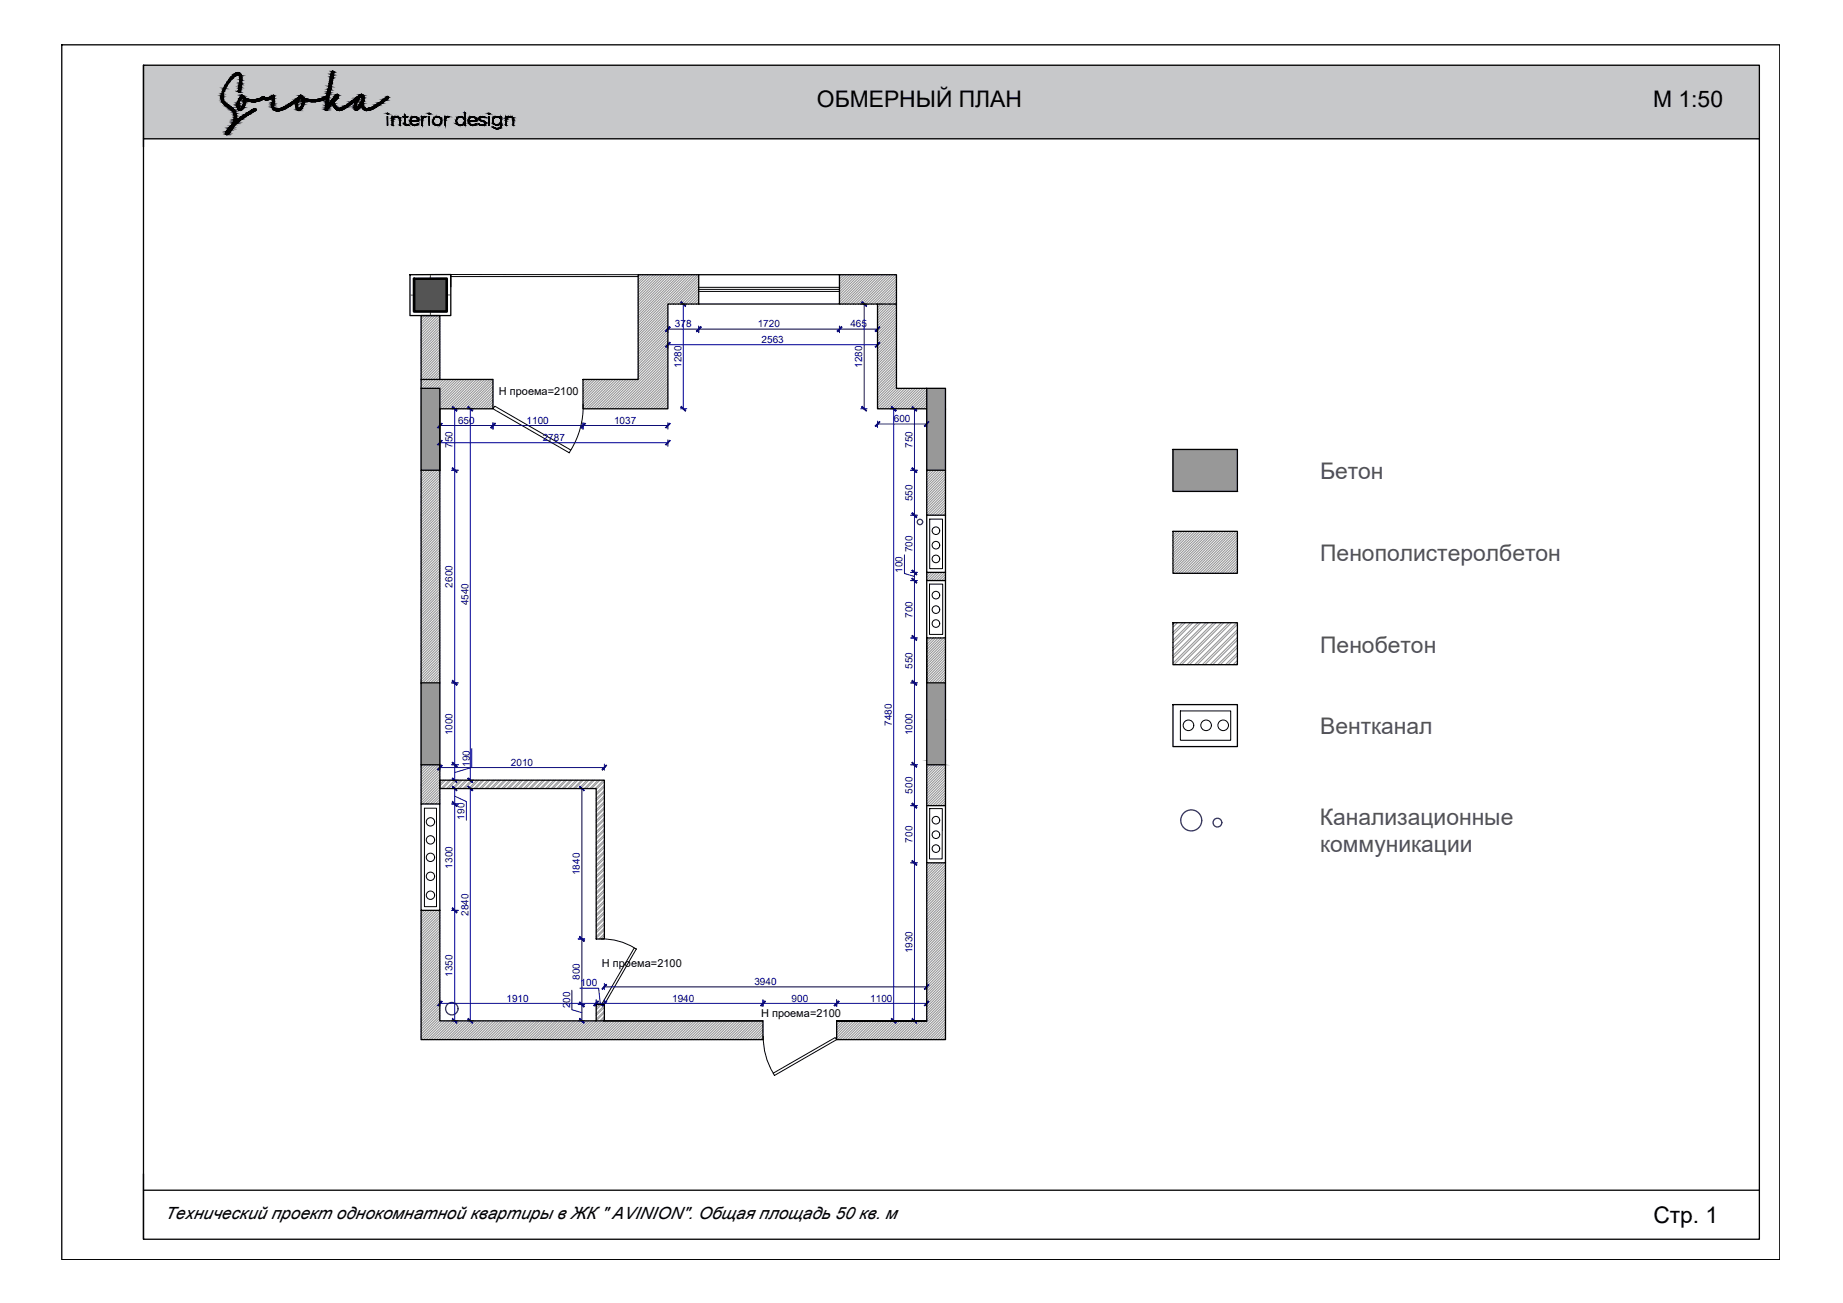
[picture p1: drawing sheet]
<svg xmlns="http://www.w3.org/2000/svg" width="420mm" height="297mm" viewBox="0 0 420 297" stroke-linecap="round" stroke-linejoin="round" font-family="sans-serif">
<defs><g id="words">
<g font-size="5.2">
<text x="186.3" y="24.5">ОБМЕРНЫЙ ПЛАН</text>
<text x="376.9" y="24.5">М 1:50</text>
<text x="376.9" y="278.9">Стр. 1</text>
</g>
<g font-size="5.2" fill="#545454">
<text x="300.9" y="109.2">Бетон</text>
<text x="301" y="127.9">Пенополистеролбетон</text>
<text x="301" y="148.8">Пенобетон</text>
<text x="301" y="167.4">Вентканал</text>
<text x="300.9" y="188">Канализационные</text>
<text x="301" y="194.2">коммуникации</text>
</g>
<text font-size="3.9" x="37.6" y="277.9">Технический проект однокомнатной квартиры в ЖК &quot; AVINION&quot;. Общая площадь 50 кв. м</text>
<g font-size="2.5">
<text x="113.7" y="90">Н проема=2100</text>
<text x="137.2" y="220.4">Н проема=2100</text>
<text x="173.5" y="231.8">Н проема=2100</text>
</g>
<g font-size="2.3" fill="#000095">
<text x="153.9" y="74.6">378</text>
<text x="172.7" y="74.6">1720</text>
<text x="193.9" y="74.6">465</text>
<text x="155.3" y="83.9" transform="rotate(-90 155.3 83.9)">1280</text>
<text x="173.6" y="78.2">2563</text>
<text x="196.6" y="83.9" transform="rotate(-90 196.6 83.9)">1280</text>
<text x="104.4" y="96.6">650</text>
<text x="120" y="96.6">1100</text>
<text x="123.7" y="100.5">2787</text>
<text x="140" y="96.6">1037</text>
<text x="203.8" y="96.2">600</text>
<text x="103.2" y="102.1" transform="rotate(-90 103.2 102.1)">750</text>
<text x="208" y="102.1" transform="rotate(-90 208 102.1)">750</text>
<text x="208" y="114.2" transform="rotate(-90 208 114.2)">550</text>
<text x="208" y="125.9" transform="rotate(-90 208 125.9)">700</text>
<text x="205.8" y="130.6" transform="rotate(-90 205.8 130.6)">100</text>
<text x="103.2" y="134" transform="rotate(-90 103.2 134)">2600</text>
<text x="106.8" y="138" transform="rotate(-90 106.8 138)">4540</text>
<text x="208" y="140.8" transform="rotate(-90 208 140.8)">700</text>
<text x="208" y="152.5" transform="rotate(-90 208 152.5)">550</text>
<text x="103.2" y="167.6" transform="rotate(-90 103.2 167.6)">1000</text>
<text x="203.3" y="165.5" transform="rotate(-90 203.3 165.5)">7480</text>
<text x="208" y="167.6" transform="rotate(-90 208 167.6)">1000</text>
<text x="107.1" y="174.8" transform="rotate(-90 107.1 174.8)">190</text>
<text x="116.5" y="174.6">2010</text>
<text x="208" y="180.9" transform="rotate(-90 208 180.9)">500</text>
<text x="105.9" y="186.8" transform="rotate(-90 105.9 186.8)">190</text>
<text x="208" y="192.1" transform="rotate(-90 208 192.1)">700</text>
<text x="103.2" y="198" transform="rotate(-90 103.2 198)">1300</text>
<text x="132.2" y="199.5" transform="rotate(-90 132.2 199.5)">1840</text>
<text x="106.8" y="208.8" transform="rotate(-90 106.8 208.8)">2840</text>
<text x="208" y="217.3" transform="rotate(-90 208 217.3)">1930</text>
<text x="103.2" y="222.7" transform="rotate(-90 103.2 222.7)">1350</text>
<text x="132.2" y="223.4" transform="rotate(-90 132.2 223.4)">800</text>
<text x="132.4" y="224.8">100</text>
<text x="172" y="224.6">3940</text>
<text x="115.5" y="228.3">1910</text>
<text x="129.9" y="229.8" transform="rotate(-90 129.9 229.8)">200</text>
<text x="153.2" y="228.3">1940</text>
<text x="180.5" y="228.3">900</text>
<text x="198.4" y="228.3">1100</text>
</g>
</g></defs>
<g fill="#989898" stroke="#989898" stroke-width=".23">
<path d="M159.2 69.3h.2z"/>
<path d="M211.2 130.5h.2z"/>
<path d="M211.3 88.5l4.2 4.7v-4.7zM211.3 88.5l4.2 4.7h-4.2z"/>
<path d="M211.3 93.2l4.2 14v-14zM211.3 93.2l4.2 14h-4.2z"/>
<path d="M211.3 155.7l4.2 8.4v-8.4zM211.3 155.7l4.2 8.4h-4.2z"/>
<path d="M211.3 164.1l4.2 9.3v-9.3zM211.3 164.1l4.2 9.3h-4.2z"/>
<path d="M211.3 173.4l4.2 .9v-.9zM211.3 173.4l4.2 .9h-4.2z"/>
<path d="M96 155.7l4.3 18.6v-18.6zM96 155.7l4.3 18.6h-4.3z"/>
<path d="M267.4 102.5l14.7 9.5v-9.5zM267.4 102.5l14.7 9.5h-14.7z"/>
<path d="M96 88.5l4.3 4.7v-4.7zM96 88.5l4.3 4.7h-4.3z"/>
<path d="M96 93.2l4.3 14v-14zM96 93.2l4.3 14h-4.3z"/>
<circle cx="173.9" cy="237" r=".07"/>
</g>
<g fill="none" stroke="#989898" stroke-width=".25">
<path d="M96.3 71.9l-.3 .3M96.9 71.9l-.9 .9M97.5 71.9l-1.5 1.5M98 71.9l-2 2.1M98.6 71.9l-2.6 2.7M99.2 71.9l-3.2 3.3M99.8 71.9l-3.8 3.8M100.3 72.1l-4.3 4.2M100.3 72.7l-4.3 4.2M100.3 73.2l-4.3 4.3M100.3 73.8l-4.3 4.3M100.3 74.4l-4.3 4.3"/>
<path d="M100.3 75l-4.3 4.3M100.3 75.6l-4.3 4.3M100.3 76.2l-4.3 4.2M100.3 76.8l-4.3 4.2M100.3 77.3l-4.3 4.3M100.3 77.9l-4.3 4.3M100.3 78.5l-4.3 4.3M100.3 79.1l-4.3 4.3M100.3 79.7l-4.3 4.3M146.1 62.6l-.6 .6M146.7 62.6l-1.2 1.2M147.3 62.6l-1.8 1.8"/>
<path d="M147.8 62.6l-2.3 2.3M148.4 62.6l-2.9 2.9M149 62.6l-3.5 3.5M149.6 62.6l-4.1 4.1M150.2 62.6l-4.7 4.7M150.8 62.6l-5.3 5.3M151.3 62.6l-5.8 5.9M151.9 62.6l-6.4 6.4M152.3 69.9l-6.8 6.7M152.3 70.5l-6.8 6.7M152.3 71.1l-6.8 6.7M152.3 71.6l-6.8 6.8"/>
<path d="M152.3 72.2l-6.8 6.8M152.3 72.8l-6.8 6.8M152.3 73.4l-6.8 6.8M152.3 74l-6.8 6.7M152.3 74.6l-6.8 6.7M152.3 75.2l-6.8 6.7M152.3 75.7l-6.8 6.8M152.3 76.3l-6.8 6.8M152.3 76.9l-6.8 6.8M152.3 77.5l-6.8 6.8M152.3 78.1l-6.8 6.8M152.3 78.7l-6.8 6.7"/>
<path d="M152.3 79.3l-6.8 6.7M152.3 79.9l-13.4 13.3M152.5 62.6l-7 7M153.1 62.6l-7.6 7.6M153.7 62.6l-8.2 8.2M154.3 62.6l-8.8 8.8M154.9 62.6l-9.4 9.4M155.4 62.6l-9.9 9.9M156 62.6l-10.5 10.5M156.6 62.6l-11.1 11.1M157.2 62.6l-11.7 11.7M157.8 62.6l-12.3 12.3"/>
<path d="M158.4 62.6l-12.9 12.9M159 62.6l-13.5 13.5M159.3 62.8l-6.4 6.5M159.3 63.4l-5.9 5.9M159.3 64l-5.3 5.3M159.3 64.6l-4.7 4.7M159.3 65.2l-4.1 4.1M159.3 65.8l-3.5 3.5M159.3 66.4l-2.9 2.9M159.3 66.9l-2.3 2.4M159.3 67.5l-1.7 1.8M159.3 68.1l-1.2 1.2"/>
<path d="M159.3 68.7l-.6 .6M191.8 62.6l-.4 .4M192.4 62.6l-1 1M193 62.6l-1.6 1.6M193.6 62.6l-2.2 2.2M194.1 62.6l-2.7 2.8M194.7 62.6l-3.3 3.3M195.3 62.6l-3.9 3.9M195.9 62.6l-4.5 4.5M196.5 62.6l-5.1 5.1M197.1 62.6l-5.7 5.7M197.7 62.6l-6.3 6.3"/>
<path d="M198.2 62.6l-6.7 6.7M198.8 62.6l-6.7 6.7M199.4 62.6l-6.7 6.7M200 62.6l-6.7 6.7M200.6 62.6l-6.7 6.7M201.2 62.6l-6.7 6.7M201.7 62.6l-6.6 6.7M202.3 62.6l-6.6 6.7M202.9 62.6l-6.7 6.7M203.5 62.6l-6.7 6.7M204.1 62.6l-6.7 6.7M204.4 65.3l-4.3 4.3"/>
<path d="M204.4 65.9l-4.3 4.3M204.4 66.5l-4.3 4.3M204.4 67.1l-4.3 4.2M204.4 67.6l-4.3 4.3M204.4 68.2l-4.3 4.3M204.4 68.8l-4.3 4.3M204.4 63l-6.4 6.3M204.4 63.6l-5.8 5.7M204.4 64.1l-5.2 5.2M204.4 64.7l-4.6 4.6M204.4 69.4l-4.3 4.3M204.4 70l-4.3 4.3"/>
<path d="M204.4 70.6l-4.3 4.3M204.4 71.2l-4.3 4.3M204.4 71.7l-4.3 4.3M204.4 72.3l-4.3 4.3M204.4 72.9l-4.3 4.3M204.4 73.5l-4.3 4.3M204.4 74.1l-4.3 4.3M204.4 74.7l-4.3 4.3M204.4 75.2l-4.3 4.4M204.4 75.8l-4.3 4.4M204.4 76.4l-4.3 4.3M204.4 77l-4.3 4.3"/>
<path d="M204.4 77.6l-4.3 4.3M204.4 78.2l-4.3 4.3M204.4 78.8l-4.3 4.3M204.4 79.3l-4.3 4.4M204.4 79.9l-4.3 4.4M100.3 82.6l-4.3 4.3M100.3 83.2l-4.3 4.3M100.3 83.8l-4.3 4.3M100.3 84.4l-4.2 4.1M100.3 84.9l-3.6 3.6M100.3 85.5l-3 3M100.3 86.1l-2.4 2.4"/>
<path d="M100.3 80.3l-4.3 4.3M100.3 80.8l-4.3 4.3M100.3 81.4l-4.3 4.3M100.3 82l-4.3 4.3M100.5 86.5l-2 2M101.1 86.5l-2.1 2M101.7 86.5l-2.1 2M102.3 86.5l-2.1 2M102.9 86.5l-2.6 2.5M103.4 86.5l-3.1 3.1M104 86.5l-3.7 3.7M104.6 86.5l-4.3 4.3"/>
<path d="M105.2 86.5l-4.9 4.9M105.8 86.5l-5.5 5.5M106.4 86.5l-6.1 6.1M107 86.5l-6.7 6.6M107.6 86.5l-6.8 6.7M108.1 86.5l-6.7 6.7M108.7 86.5l-6.7 6.7M109.3 86.5l-6.7 6.7M109.9 86.5l-6.7 6.7M110.5 86.5l-6.8 6.7M111.1 86.5l-6.8 6.7M111.7 86.5l-6.8 6.7"/>
<path d="M112.2 86.5l-6.7 6.7M112.4 86.9l-6.3 6.3M112.4 87.5l-5.7 5.7M112.4 88.1l-5.1 5.1M112.4 88.7l-4.5 4.5M112.4 89.3l-4 3.9M112.4 89.8l-3.4 3.4M112.4 90.4l-2.8 2.8M112.4 91l-2.2 2.2M112.4 91.6l-1.6 1.6M112.4 92.2l-1 1M112.4 92.8l-.4 .4"/>
<path d="M133.3 86.5l-.4 .4M133.9 86.5l-1 1M134.5 86.5l-1.6 1.6M135.1 86.5l-2.2 2.2M135.7 86.5l-2.8 2.8M136.3 86.5l-3.4 3.3M136.8 86.5l-3.9 3.9M137.4 86.5l-4.5 4.5M138 86.5l-5.1 5.1M138.6 86.5l-5.7 5.7M139.2 86.5l-6.3 6.3M139.8 86.5l-6.7 6.7"/>
<path d="M140.4 86.5l-6.7 6.7M141 86.5l-6.8 6.7M141.5 86.5l-6.7 6.7M142.1 86.5l-6.7 6.7M142.7 86.5l-6.7 6.7M143.3 86.5l-6.7 6.7M143.9 86.5l-6.7 6.7M144.5 86.5l-6.8 6.7M145.1 86.5l-6.8 6.7M152.3 80.4l-12.8 12.8M152.3 81l-12.2 12.2M152.3 81.6l-11.6 11.6"/>
<path d="M152.3 82.2l-11 11M152.3 82.8l-10.5 10.4M152.3 83.4l-9.9 9.8M152.3 84l-9.3 9.2M152.3 84.6l-8.7 8.6M152.3 85.1l-8.1 8.1M152.3 85.7l-7.5 7.5M152.3 86.3l-6.9 6.9M152.3 86.9l-6.3 6.3M152.3 87.5l-5.8 5.7M152.3 88.1l-5.2 5.1M152.3 88.7l-4.6 4.5"/>
<path d="M152.3 89.3l-4 3.9M152.3 89.8l-3.4 3.4M152.3 90.4l-2.8 2.8M152.3 91l-2.2 2.2M152.3 91.6l-1.6 1.6M152.3 92.2l-1.1 1M152.3 92.8l-.5 .4M204.4 80.5l-4.3 4.3M204.4 81.1l-4.3 4.3M204.4 81.7l-4.3 4.3M204.4 82.3l-4.3 4.3M204.4 82.9l-4.3 4.3"/>
<path d="M204.4 83.5l-4.3 4.3M204.4 84l-4.3 4.4M204.4 84.6l-4.3 4.3M204.4 85.2l-4.3 4.3M204.4 85.8l-4.3 4.3M204.4 86.4l-4.3 4.3M204.4 87l-4.3 4.3M204.4 87.6l-4.3 4.3M204.4 88.2l-4.3 4.2M204.6 88.5l-4.5 4.5M205.1 88.5l-4.6 4.7M205.7 88.5l-4.6 4.7"/>
<path d="M206.3 88.5l-4.6 4.7M206.9 88.5l-4.6 4.7M207.5 88.5l-4.7 4.7M208.1 88.5l-4.7 4.7M208.7 88.5l-4.7 4.7M209.2 88.5l-4.6 4.7M209.8 88.5l-4.6 4.7M210.4 88.5l-4.6 4.7M211 88.5l-4.6 4.7M211.3 88.9l-4.3 4.3M211.3 89.5l-3.8 3.7M211.3 90.1l-3.2 3.1"/>
<path d="M211.3 90.6l-2.6 2.6M211.3 91.2l-2 2M211.3 91.8l-1.4 1.4M211.3 92.4l-.8 .8M211.3 93l-.2 .2M96.2 107.2l-.2 .2M96.8 107.2l-.8 .8M97.4 107.2l-1.4 1.4M98 107.2l-2 2M98.6 107.2l-2.6 2.5M99.1 107.2l-3.1 3.1M99.7 107.2l-3.7 3.7"/>
<path d="M100.3 107.2l-4.3 4.3M100.3 107.8l-4.3 4.3M100.3 108.4l-4.3 4.3M100.3 109l-4.3 4.3M100.3 109.6l-4.3 4.2M100.3 110.2l-4.3 4.2M100.3 110.8l-4.3 4.2M100.3 111.4l-4.3 4.2M100.3 111.9l-4.3 4.3M100.3 112.5l-4.3 4.3M100.3 113.1l-4.3 4.3M100.3 113.7l-4.3 4.3"/>
<path d="M100.3 114.3l-4.3 4.2M100.3 114.9l-4.3 4.2M100.3 115.5l-4.3 4.2M100.3 116l-4.3 4.3M100.3 116.6l-4.3 4.3M100.3 117.2l-4.3 4.3M100.3 117.8l-4.3 4.3M100.3 118.4l-4.3 4.3M100.3 119l-4.3 4.2M100.3 119.6l-4.3 4.2M211.7 107.2l-.4 .4M212.3 107.2l-1 1"/>
<path d="M212.9 107.2l-1.6 1.6M213.5 107.2l-2.2 2.2M214.1 107.2l-2.8 2.8M214.7 107.2l-3.4 3.4M215.2 107.2l-3.9 3.9M215.5 107.5l-4.2 4.2M215.5 108l-4.2 4.3M215.5 108.6l-4.2 4.3M215.5 109.2l-4.2 4.3M215.5 109.8l-4.2 4.3M215.5 110.4l-4.2 4.3M215.5 111l-4.2 4.2"/>
<path d="M215.5 111.6l-4.2 4.2M215.5 112.2l-4.2 4.2M215.5 112.7l-4.2 4.3M215.5 113.3l-4.1 4.1M215.5 113.9l-3.5 3.5M215.5 114.5l-2.9 2.9M215.5 115.1l-2.3 2.3M215.5 115.7l-1.7 1.7M215.5 116.3l-1.1 1.1M215.5 116.9l-.5 .5M215.5 117.4h.1M100.3 120.1l-4.3 4.3"/>
<path d="M100.3 120.7l-4.3 4.3M100.3 121.3l-4.3 4.3M100.3 121.9l-4.3 4.3M100.3 122.5l-4.3 4.3M100.3 123.1l-4.3 4.3M100.3 123.6l-4.3 4.3M100.3 124.2l-4.3 4.3M100.3 124.8l-4.3 4.3M100.3 125.4l-4.3 4.3M100.3 126l-4.3 4.3M100.3 126.6l-4.3 4.3M100.3 127.2l-4.3 4.3"/>
<path d="M100.3 127.7l-4.3 4.4M100.3 128.3l-4.3 4.3M100.3 128.9l-4.3 4.3M100.3 129.5l-4.3 4.3M100.3 130.1l-4.3 4.3M100.3 130.7l-4.3 4.3M100.3 131.2l-4.3 4.4M100.3 131.8l-4.3 4.4M100.3 132.4l-4.3 4.4M100.3 133l-4.3 4.3M100.3 133.6l-4.3 4.3M100.3 134.2l-4.3 4.3"/>
<path d="M100.3 134.8l-4.3 4.3M100.3 135.4l-4.3 4.3M100.3 135.9l-4.3 4.4M100.3 136.5l-4.3 4.3M100.3 137.1l-4.3 4.3M100.3 137.7l-4.3 4.3M100.3 138.3l-4.3 4.3M100.3 138.9l-4.3 4.3M100.3 139.5l-4.3 4.3M211.9 130.5l-.6 .6M212.4 130.5l-1.1 1.2M213 130.5l-1.7 1.8"/>
<path d="M213.6 130.5l-1.9 1.8M214.2 130.5l-1.9 1.8M214.8 130.5l-1.9 1.8M215.4 130.5l-1.9 1.8M215.5 130.9l-1.4 1.4M215.5 131.5l-.8 .8M215.5 132.1l-.2 .2M267.7 121.1l-.3 .4M268.3 121.1l-.9 1M268.9 121.1l-1.5 1.5M269.5 121.1l-2.1 2.1M270.1 121.1l-2.7 2.7"/>
<path d="M270.7 121.1l-3.3 3.3M271.3 121.1l-3.9 3.9M271.9 121.1l-4.5 4.5M272.4 121.1l-5 5.1M273 121.1l-5.6 5.6M273.6 121.1l-6.2 6.2M274.2 121.1l-6.8 6.8M274.8 121.1l-7.4 7.4M275.4 121.1l-8 8M276 121.1l-8.6 8.6M276.5 121.1l-9.1 9.1M277.1 121.1l-9.6 9.6"/>
<path d="M277.7 121.1l-9.6 9.6M278.3 121.1l-9.6 9.6M278.9 121.1l-9.6 9.6M279.5 121.1l-9.6 9.6M280.1 121.1l-9.6 9.6M280.7 121.1l-9.7 9.6M281.2 121.1l-9.6 9.6M281.8 121.1l-9.6 9.6M282.1 121.4l-9.3 9.3M282.1 122l-8.7 8.7M282.1 122.6l-8.1 8.1M282.1 123.2l-7.5 7.5"/>
<path d="M282.1 123.8l-6.9 6.9M282.1 124.3l-6.4 6.4M282.1 124.9l-5.8 5.8M282.1 125.5l-5.2 5.2M282.1 126.1l-4.6 4.6M282.1 126.7l-4 4M282.1 127.3l-3.4 3.4M282.1 127.9l-2.8 2.8M282.1 128.5l-2.2 2.2M282.1 129l-1.7 1.7M282.1 129.6l-1.1 1.1M282.1 130.2l-.5 .5"/>
<path d="M100.3 140.1l-4.3 4.3M100.3 140.6l-4.3 4.3M100.3 141.2l-4.3 4.3M100.3 141.8l-4.3 4.3M100.3 142.4l-4.3 4.3M100.3 143l-4.3 4.3M100.3 143.6l-4.3 4.3M100.3 144.2l-4.3 4.2M100.3 144.8l-4.3 4.2M100.3 145.3l-4.3 4.3M100.3 145.9l-4.3 4.3M100.3 146.5l-4.3 4.3"/>
<path d="M100.3 147.1l-4.3 4.3M100.3 147.7l-4.3 4.3M100.3 148.3l-4.3 4.2M100.3 148.9l-4.3 4.2M100.3 149.5l-4.3 4.2M100.3 150l-4.3 4.3M100.3 150.6l-4.3 4.3M100.3 151.2l-4.3 4.3M100.3 151.8l-3.9 3.9M100.3 152.4l-3.3 3.3M100.3 153l-2.7 2.7M100.3 153.6l-2.1 2.1"/>
<path d="M100.3 154.1l-1.6 1.6M100.3 154.7l-1 1M100.3 155.3l-.4 .4M211.6 145.4l-.3 .3M212.2 145.4l-.9 .9M212.8 145.4l-1.5 1.5M213.3 145.4l-2 2.1M213.9 145.4l-2.6 2.7M214.5 145.4l-3.2 3.3M215.1 145.4l-3.8 3.9M215.5 145.6l-4.2 4.2M215.5 146.1l-4.2 4.3"/>
<path d="M215.5 146.7l-4.2 4.3M215.5 147.3l-4.2 4.3M215.5 147.9l-4.2 4.3M215.5 148.5l-4.2 4.3M215.5 149.1l-4.2 4.3M215.5 149.7l-4.2 4.2M215.5 150.3l-4.2 4.2M215.5 151.4l-4.2 4.3M215.5 150.8l-4.2 4.3M215.5 152l-3.6 3.7M215.5 152.6l-3 3.1M215.5 153.2l-2.5 2.5"/>
<path d="M215.5 153.8l-1.9 1.9M215.5 154.4l-1.3 1.3M215.5 155l-.7 .7M215.5 155.5l-.1 .2M267.8 142l-.4 .4M268.4 142l-1 1M269.6 142l-2.2 2.2M270.2 142l-2.8 2.8M271.4 142l-4 3.9M271.9 142l-4.5 4.5M273.1 142l-5.7 5.7M273.7 142l-6.3 6.3"/>
<path d="M274.9 142l-7.5 7.5M275.4 142l-8 8M276.6 142l-9.2 9.2M277.2 142l-9.5 9.5M278.4 142l-9.6 9.5M279 142l-9.6 9.5M280.1 142l-9.5 9.5M280.7 142l-9.5 9.5M281.9 142l-9.5 9.5M282.1 143.5l-8 8M282.1 145.3l-6.2 6.2M282.1 147l-4.5 4.5"/>
<path d="M282.1 148.8l-2.7 2.7M282.1 150.6l-1 .9M282.1 142.3l-9.1 9.2M282.1 144.1l-7.4 7.4M282.1 145.9l-5.6 5.6M282.1 147.6l-3.9 3.9M282.1 149.4l-2.1 2.1M282.1 151.1l-.4 .4M96.5 174.3l-.5 .6M97.1 174.3l-1.1 1.1M97.6 174.3l-1.6 1.7M98.2 174.3l-2.2 2.3"/>
<path d="M98.8 174.3l-2.8 2.9M99.4 174.3l-3.4 3.5M100 174.3l-4 4.1M100.3 174.6l-4.3 4.4M100.3 175.2l-4.3 4.3M100.3 175.8l-4.3 4.3M100.3 176.4l-4.3 4.3M100.3 177l-4.3 4.3M100.3 177.6l-4.3 4.3M100.3 178.2l-4.3 4.3M100.3 179.3l-4 4M100.3 179.9l-3.4 3.4"/>
<path d="M100.3 177.9h.1M101.2 177.9l-5.2 5.2M101.6 177.9l-1.3 1.3M102.4 177.9l-1.9 1.9M102.8 177.9l-1.8 1.9M103.7 177.9l-1.9 1.9M104.1 177.9l-1.9 1.9M104.9 177.9l-1.8 1.9M105.4 177.9l-1.9 1.9M106.2 177.9l-1.9 1.9M106.6 177.9l-1.9 1.9M107.4 177.9l-1.8 1.9"/>
<path d="M107.9 177.9l-1.9 1.9M108.7 177.9l-1.9 1.9M109.1 177.9l-1.8 1.9M109.9 177.9l-1.8 1.9M110.3 177.9l-1.8 1.9M111.2 177.9l-1.9 1.9M111.6 177.9l-1.8 1.9M112.5 177.9l-1.9 1.9M112.9 177.9l-1.9 1.9M113.7 177.9l-1.9 1.9M114.1 177.9l-1.8 1.9M115 177.9l-1.9 1.9"/>
<path d="M115.4 177.9l-1.9 1.9M116.2 177.9l-1.8 1.9M116.7 177.9l-1.9 1.9M117.5 177.9l-1.9 1.9M117.9 177.9l-1.9 1.9M118.7 177.9l-1.8 1.9M119.2 177.9l-1.9 1.9M120 177.9l-1.9 1.9M120.4 177.9l-1.8 1.9M121.3 177.9l-1.9 1.9M121.7 177.9l-1.9 1.9M122.5 177.9l-1.9 1.9"/>
<path d="M122.9 177.9l-1.8 1.9M123.8 177.9l-1.9 1.9M124.2 177.9l-1.9 1.9M125 177.9l-1.9 1.9M125.4 177.9l-1.8 1.9M126.3 177.9l-1.9 1.9M126.7 177.9l-1.9 1.9M127.5 177.9l-1.8 1.9M128 177.9l-1.9 1.9M128.8 177.9l-1.9 1.9M129.2 177.9l-1.9 1.9M130 177.9l-1.8 1.9"/>
<path d="M130.5 177.9l-1.9 1.9M131.3 177.9l-1.9 1.9M131.7 177.9l-1.8 1.9M132.6 177.9l-1.9 1.9M133 177.9l-1.9 1.9M133.8 177.9l-1.9 1.9M134.2 177.9l-1.8 1.9M135.1 177.9l-1.9 1.9M135.5 177.9l-1.9 1.9M136.3 177.9l-1.8 1.9M136.8 177.9l-1.9 1.9M137.6 177.9l-1.9 1.9"/>
<path d="M137.8 179l-1.9 1.8M137.8 178.1l-1.9 1.9M137.8 179.4l-1.9 1.8M211.4 174.3l-.1 .2M212 174.3l-.7 .8M212.6 174.3l-1.3 1.4M213.1 174.3l-1.8 1.9M213.7 174.3l-2.4 2.5M214.3 174.3l-3 3.1M214.9 174.3l-3.6 3.7M215.5 174.3l-4.2 4.3M215.5 177.2l-4.2 4.3"/>
<path d="M215.5 179.5l-4.1 4.2M215.5 174.9l-4.2 4.3M215.5 175.4l-4.2 4.4M215.5 176l-4.2 4.4M215.5 176.6l-4.2 4.3M215.5 177.8l-4.2 4.3M215.5 178.4l-4.2 4.3M215.5 179l-4.2 4.3M100.3 180.5l-2.8 2.8M100.3 181.1l-2.2 2.2M100.3 181.7l-1.6 1.6M100.3 182.3l-1 1"/>
<path d="M100.3 182.9l-.4 .4M137.8 185.2l-1.9 1.9M137.8 189.4l-1.9 1.9M137.8 194l-1.9 1.9M137.8 195.7l-1.9 1.9M137.8 196.9l-1.9 1.9M137.8 180.2l-1.9 1.9M137.8 181.5l-1.9 1.8M137.8 182.7l-1.9 1.9M137.8 184l-1.9 1.9M137.8 186.5l-1.9 1.9M137.8 187.8l-1.9 1.8"/>
<path d="M137.8 189l-1.9 1.9M137.8 190.3l-1.9 1.8M137.8 191.5l-1.9 1.9M137.8 192.8l-1.9 1.8M137.8 195.3l-1.9 1.9M137.8 196.5l-1.9 1.9M137.8 197.8l-1.9 1.9M137.8 199.1l-1.9 1.8M137.8 180.6l-1.9 1.9M137.8 181.9l-1.9 1.8M137.8 183.1l-1.9 1.9M137.8 184.4l-1.9 1.9"/>
<path d="M137.8 185.6l-1.9 1.9M137.8 186.9l-1.9 1.9M137.8 188.1l-1.9 1.9M137.8 190.7l-1.9 1.8M137.8 192l-1.9 1.8M137.8 193.2l-1.9 1.8M137.8 194.5l-1.9 1.8M137.8 198.2l-1.9 1.9M137.8 199.5l-1.9 1.9M211.3 196.7h.1M211.9 196.7l-.6 .6M212.5 196.7l-1.2 1.2"/>
<path d="M213 196.7l-1.7 1.8M213.6 196.7l-2.3 2.4M214.2 196.7l-2.9 3M214.8 196.7l-3.5 3.6M215.4 196.7l-4.1 4.1M215.5 180.1l-3.5 3.6M215.5 181.3l-2.3 2.4M215.5 180.7l-2.9 3M215.5 181.9l-1.7 1.8M215.5 182.5l-1.1 1.2M215.5 183.1l-.5 .6M215.5 197.2l-4.2 4.2"/>
<path d="M215.5 197.8l-4.2 4.2M215.5 198.3l-4.2 4.3M215.5 198.9l-4.2 4.3M215.5 199.5l-4.2 4.3M96.1 207.5l-.1 .2M96.7 207.5l-.7 .8M97.3 207.5l-1.3 1.3M97.9 207.5l-1.9 1.9M98.5 207.5l-2.5 2.5M99 207.5l-3 3.1M99.6 207.5l-3.6 3.7M100.2 207.5l-4.2 4.3"/>
<path d="M100.3 208.1l-4.3 4.3M100.3 208.7l-4.3 4.3M100.3 209.2l-4.3 4.3M100.3 209.8l-4.3 4.3M100.3 210.4l-4.3 4.3M100.3 211l-4.3 4.3M100.3 211.6l-4.3 4.3M100.3 212.2l-4.3 4.3M100.3 212.7l-4.3 4.4M100.3 213.3l-4.3 4.3M100.3 213.9l-4.3 4.3M100.3 214.5l-4.3 4.3"/>
<path d="M100.3 215.1l-4.3 4.3M100.3 215.7l-4.3 4.3M100.3 216.3l-4.3 4.3M100.3 216.8l-4.3 4.4M100.3 217.4l-4.3 4.4M100.3 218l-4.3 4.3M100.3 218.6l-4.3 4.3M100.3 219.2l-4.3 4.3M100.3 219.8l-4.3 4.3M137.8 200.3l-1.9 1.9M137.8 201.6l-1.9 1.8M137.8 202.8l-1.9 1.9"/>
<path d="M137.8 204.1l-1.9 1.8M137.8 205.3l-1.9 1.9M137.8 206.6l-1.9 1.9M137.8 207.8l-1.9 1.9M137.8 209.1l-1.9 1.9M137.8 210.4l-1.9 1.8M137.8 211.6l-1.9 1.9M137.8 212.9l-1.2 1.2M137.8 200.7l-1.9 1.9M137.8 202l-1.9 1.8M137.8 203.3l-1.9 1.8M137.8 204.5l-1.9 1.8"/>
<path d="M137.8 205.8l-1.9 1.8M137.8 207l-1.9 1.9M137.8 208.3l-1.9 1.8M137.8 209.5l-1.9 1.9M137.8 210.8l-1.9 1.9M137.8 212l-1.9 1.9M137.8 213.3l-.8 .8M215.5 213.6l-4.2 4.3M215.5 217.1l-4.2 4.3M215.5 200.1l-4.2 4.3M215.5 200.7l-4.2 4.2M215.5 201.3l-4.2 4.2"/>
<path d="M215.5 201.9l-4.2 4.2M215.5 202.4l-4.2 4.3M215.5 203l-4.2 4.3M215.5 203.6l-4.2 4.3M215.5 204.2l-4.2 4.3M215.5 204.8l-4.2 4.3M215.5 205.4l-4.2 4.2M215.5 205.9l-4.2 4.3M215.5 206.5l-4.2 4.3M215.5 207.1l-4.2 4.3M215.5 207.7l-4.2 4.3M215.5 208.3l-4.2 4.3"/>
<path d="M215.5 208.9l-4.2 4.3M215.5 209.5l-4.2 4.3M215.5 210l-4.2 4.3M215.5 210.6l-4.2 4.3M215.5 211.2l-4.2 4.3M215.5 211.8l-4.2 4.3M215.5 212.4l-4.2 4.3M215.5 213l-4.2 4.3M215.5 214.1l-4.2 4.4M215.5 214.7l-4.2 4.3M215.5 215.3l-4.2 4.3M215.5 215.9l-4.2 4.3"/>
<path d="M215.5 216.5l-4.2 4.3M215.5 217.6l-4.2 4.4M215.5 218.2l-4.2 4.4M215.5 218.8l-4.2 4.4M215.5 219.4l-4.2 4.3M100.3 220.4l-4.3 4.3M100.3 221l-4.3 4.3M100.3 221.5l-4.3 4.4M100.3 222.1l-4.3 4.3M100.3 222.7l-4.3 4.3M100.3 223.3l-4.3 4.3M100.3 223.9l-4.3 4.3"/>
<path d="M100.3 224.5l-4.3 4.3M100.3 225.1l-4.3 4.3M100.3 225.7l-4.3 4.2M100.3 226.2l-4.3 4.3M100.3 226.8l-4.3 4.3M100.3 227.4l-4.3 4.3M100.3 228l-4.3 4.3M100.3 228.6l-4.3 4.3M100.3 229.2l-4.3 4.3M100.3 229.8l-4.3 4.2M100.3 230.3l-4.3 4.3M100.3 230.9l-4.3 4.3"/>
<path d="M100.3 231.5l-4.3 4.3M100.3 232.1l-4.3 4.3M100.3 232.7l-4.3 4.3M100.8 232.7l-4.3 4.3M101.4 232.7l-4.3 4.3M102 232.7l-4.3 4.3M102.6 232.7l-4.3 4.3M103.2 232.7l-4.3 4.3M103.7 232.7l-4.2 4.3M104.3 232.7l-4.2 4.3M104.9 232.7l-4.2 4.3M105.5 232.7l-4.3 4.3"/>
<path d="M106.1 232.7l-4.3 4.3M106.7 232.7l-4.3 4.3M107.3 232.7l-4.3 4.3M107.9 232.7l-4.3 4.3M108.4 232.7l-4.2 4.3M109 232.7l-4.2 4.3M109.6 232.7l-4.2 4.3M110.2 232.7l-4.3 4.3M110.8 232.7l-4.3 4.3M111.4 232.7l-4.3 4.3M112 232.7l-4.3 4.3M112.6 232.7l-4.3 4.3"/>
<path d="M113.1 232.7l-4.2 4.3M113.7 232.7l-4.2 4.3M114.3 232.7l-4.3 4.3M114.9 232.7l-4.3 4.3M115.5 232.7l-4.3 4.3M116.1 232.7l-4.3 4.3M116.7 232.7l-4.3 4.3M117.2 232.7l-4.2 4.3M117.8 232.7l-4.2 4.3M118.4 232.7l-4.3 4.3M119 232.7l-4.3 4.3M119.6 232.7l-4.3 4.3"/>
<path d="M120.2 232.7l-4.3 4.3M120.8 232.7l-4.3 4.3M121.4 232.7l-4.3 4.3M121.9 232.7l-4.3 4.3M122.5 232.7l-4.3 4.3M123.1 232.7l-4.3 4.3M123.7 232.7l-4.3 4.3M124.3 232.7l-4.3 4.3M124.9 232.7l-4.3 4.3M125.5 232.7l-4.3 4.3M126.1 232.7l-4.4 4.3M126.6 232.7l-4.3 4.3"/>
<path d="M127.2 232.7l-4.3 4.3M127.8 232.7l-4.3 4.3M128.4 232.7l-4.3 4.3M129 232.7l-4.3 4.3M129.6 232.7l-4.3 4.3M130.2 232.7l-4.4 4.3M130.8 232.7l-4.4 4.3M131.3 232.7l-4.3 4.3M131.9 232.7l-4.3 4.3M132.5 232.7l-4.3 4.3M133.1 232.7l-4.3 4.3M133.7 232.7l-4.3 4.3"/>
<path d="M134.3 232.7l-4.4 4.3M134.8 232.7l-4.3 4.3M135.4 232.7l-4.3 4.3M136 232.7l-4.3 4.3M136.6 232.7l-4.3 4.3M136.7 229l-.8 .8M137.1 229l-1.2 1.2M137.8 232.1l-4.9 4.9M137.8 232.7l-4.3 4.3M137.8 229.2l-1.9 1.9M137.8 230.5l-1.9 1.8M137.8 231.7l-1 1"/>
<path d="M137.8 229.6l-1.9 1.9M137.8 230.9l-1.9 1.8M138.4 232.7l-4.3 4.3M138.9 232.7l-4.3 4.3M139.5 232.7l-4.3 4.3M140.1 232.7l-4.3 4.3M140.7 232.7l-4.3 4.3M141.3 232.7l-4.3 4.3M141.9 232.7l-4.3 4.3M142.5 232.7l-4.3 4.3M143 232.7l-4.2 4.3M143.6 232.7l-4.3 4.3"/>
<path d="M144.2 232.7l-4.3 4.3M144.8 232.7l-4.3 4.3M145.4 232.7l-4.3 4.3M146 232.7l-4.3 4.3M146.5 232.7l-4.2 4.3M147.1 232.7l-4.2 4.3M147.7 232.7l-4.2 4.3M148.3 232.7l-4.3 4.3M148.9 232.7l-4.3 4.3M149.5 232.7l-4.3 4.3M150.1 232.7l-4.3 4.3M150.7 232.7l-4.3 4.3"/>
<path d="M151.2 232.7l-4.2 4.3M151.8 232.7l-4.2 4.3M152.4 232.7l-4.2 4.3M153 232.7l-4.3 4.3M153.6 232.7l-4.3 4.3M154.2 232.7l-4.3 4.3M154.8 232.7l-4.3 4.3M155.3 232.7l-4.2 4.3M155.9 232.7l-4.2 4.3M156.5 232.7l-4.2 4.3M157.1 232.7l-4.3 4.3M157.7 232.7l-4.3 4.3"/>
<path d="M158.3 232.7l-4.3 4.3M158.9 232.7l-4.3 4.3M159.5 232.7l-4.3 4.3M160 232.7l-4.2 4.3M160.6 232.7l-4.3 4.3M161.2 232.7l-4.3 4.3M161.8 232.7l-4.3 4.3M162.4 232.7l-4.3 4.3M163 232.7l-4.3 4.3M163.6 232.7l-4.3 4.3M164.2 232.7l-4.3 4.3M164.7 232.7l-4.3 4.3"/>
<path d="M165.3 232.7l-4.3 4.3M165.9 232.7l-4.3 4.3M166.5 232.7l-4.3 4.3M167.1 232.7l-4.3 4.3M167.7 232.7l-4.3 4.3M168.3 232.7l-4.3 4.3M168.9 232.7l-4.4 4.3M169.4 232.7l-4.3 4.3M170 232.7l-4.3 4.3M170.6 232.7l-4.3 4.3M171.2 232.7l-4.3 4.3M171.8 232.7l-4.3 4.3"/>
<path d="M172.4 232.7l-4.4 4.3M173 232.7l-4.4 4.3M173.6 232.7l-4.4 4.3M173.9 232.9l-4.1 4.1M173.9 233.5l-3.5 3.5M173.9 234.1l-2.9 2.9M173.9 234.6l-2.3 2.4M173.9 235.2l-1.7 1.8M173.9 235.8l-1.2 1.2M173.9 236.4l-.6 .6M191.1 232.7l-.4 .4M191.7 232.7l-1 1"/>
<path d="M192.3 232.7l-1.6 1.6M192.9 232.7l-2.2 2.1M193.4 232.7l-2.7 2.7M194 232.7l-3.3 3.3M194.6 232.7l-3.9 3.9M195.2 232.7l-4.2 4.3M195.8 232.7l-4.3 4.3M196.4 232.7l-4.3 4.3M197 232.7l-4.3 4.3M197.6 232.7l-4.3 4.3M198.1 232.7l-4.2 4.3M198.7 232.7l-4.2 4.3"/>
<path d="M199.3 232.7l-4.2 4.3M199.9 232.7l-4.3 4.3M200.5 232.7l-4.3 4.3M201.1 232.7l-4.3 4.3M201.7 232.7l-4.3 4.3M202.3 232.7l-4.3 4.3M202.8 232.7l-4.2 4.3M203.4 232.7l-4.3 4.3M204 232.7l-4.3 4.3M204.6 232.7l-4.3 4.3M205.2 232.7l-4.3 4.3M205.8 232.7l-4.3 4.3"/>
<path d="M206.4 232.7l-4.3 4.3M207 232.7l-4.3 4.3M207.5 232.7l-4.3 4.3M208.1 232.7l-4.3 4.3M208.7 232.7l-4.3 4.3M209.3 232.7l-4.3 4.3M209.9 232.7l-4.3 4.3M210.5 232.7l-4.3 4.3M211.1 232.7l-4.3 4.3M215.5 220l-4.2 4.3M215.5 220.6l-4.2 4.3M215.5 221.2l-4.2 4.3"/>
<path d="M215.5 221.8l-4.2 4.3M215.5 222.3l-4.2 4.4M215.5 222.9l-4.2 4.3M215.5 223.5l-4.2 4.3M215.5 224.1l-4.2 4.3M215.5 224.7l-4.2 4.3M215.5 225.3l-4.2 4.3M215.5 225.9l-4.2 4.3M215.5 226.5l-4.2 4.3M215.5 227l-4.2 4.3M215.5 227.6l-4.2 4.3M215.5 228.2l-4.2 4.3"/>
<path d="M215.5 228.8l-8.2 8.2M215.5 229.4l-7.6 7.6M215.5 230l-7 7M215.5 230.6l-6.4 6.4M215.5 231.2l-5.8 5.8M215.5 231.7l-5.2 5.3M215.5 232.3l-4.7 4.7M215.5 232.9l-4.1 4.1M215.5 233.5l-3.5 3.5M215.5 234.1l-2.9 2.9M215.5 234.7l-2.3 2.3M215.5 235.3l-1.7 1.7"/>
<path d="M215.5 235.9l-1.1 1.1M215.5 236.4l-.5 .6"/>
</g>
<path d="M14.1 10.2h391.7v277h-391.7zM32.7 14.9h368.4v267.6h-368.4z" fill="none" stroke="#000" stroke-width=".3"/>
<path d="M32.7 14.9l368.4 16.7v-16.7zM32.7 14.9l368.4 16.7h-368.4z" fill="#c7c8ca" stroke="#c7c8ca" stroke-width=".23"/>
<path d="M267.4 102.5h14.7v9.5h-14.7zM267.4 121.1h14.7v9.6h-14.7zM267.4 142h14.7v9.5h-14.7zM267.4 160.6h14.7v9.6h-14.7z" fill="none" stroke="#000" stroke-width=".3"/>
<!-- layer: 0 -->
<g fill="none" stroke="#22346e" stroke-width=".3">
<circle cx="209.7" cy="119" r=".61"/>
<circle cx="271.6" cy="187" r="2.39"/>
<circle cx="277.5" cy="187.5" r=".99"/>
<circle cx="103" cy="229.9" r="1.42"/>
</g>
<g fill="none" stroke="#000" stroke-width=".23">
<path d="M102.8 62.6h42.7M102.8 63h42.7M159.3 66h32.1M159.3 66.4h32.1M159.3 65.5h32.1M211.9 118.3h3v11.3h-3zM211.9 133.2h3v11.4h-3zM269.1 162.1h11.5v6.7h-11.5zM96.8 184.2h2.7v22.5h-2.7zM211.9 184.3h2.9v11.5h-2.9z"/>
<circle cx="213.4" cy="124.3" r=".87"/>
<circle cx="213.4" cy="135.7" r=".87"/>
<circle cx="213.4" cy="121" r=".87"/>
<circle cx="213.4" cy="127.4" r=".87"/>
<circle cx="213.4" cy="139" r=".87"/>
<circle cx="213.4" cy="142.1" r=".87"/>
<circle cx="270.9" cy="165.3" r="1.21"/>
<circle cx="275" cy="165.3" r="1.21"/>
<circle cx="278.9" cy="165.3" r="1.21"/>
<circle cx="98.1" cy="191.5" r=".95"/>
<circle cx="98.1" cy="195.4" r=".95"/>
<circle cx="98.1" cy="187.4" r=".95"/>
<circle cx="98.1" cy="199.8" r=".95"/>
<circle cx="213.4" cy="190.3" r=".87"/>
<circle cx="213.4" cy="193.5" r=".87"/>
<circle cx="213.4" cy="187" r=".87"/>
<circle cx="98.1" cy="204.1" r=".95"/>
</g>
<path d="M94.4 63.6l7.4 7.4v-7.5zM94.4 63.6l7.4 7.4h-7.4z" fill="#545454" stroke="#545454" stroke-width=".23"/>
<path d="M98.1 62.8v8.9M102.6 67.2l-9 .1" fill="none" stroke="#f00" stroke-width=".23"/>
<path d="M94.4 63.6l7.4-.1v7.5h-7.4z" fill="none" stroke="#000" stroke-width=".59"/>
<path d="M93.5 62.6h9.3v9.3h-9.3z" fill="none" stroke="#000" stroke-width=".3"/>
<!-- layer: strih -->
<path d="M133 92.2a19.1 19.1 0 0 1-2.8 10.4M137.1 214.1a13.9 13.9 0 0 1 7.5 2M174 236.2a15.6 15.6 0 0 0 2.3 8.5" fill="none" stroke="#000" stroke-width=".23"/>
<!-- layer: mebeli 2 -->
<path d="M112.8 92.6l17.3 10-.3 .6-17.4-10zM144.6 216.1l.5 .2-7.3 12.7-.5-.3zM176.3 244.7l14.1-8.2 .3 .5-14.1 8.2z" fill="none" stroke="#000" stroke-width=".23"/>
<g fill="none" stroke="#000095" stroke-width=".23">
<path d="M152.3 74.4v1.4M152.3 77.9v1.5M152.3 75h47.8M152.3 78.6h47.8M155.1 69.3h1.5M155.8 69.3v23.9M159.3 74.4v1.4M191.4 74.4v1.4M196.2 69.3h1.5M197 69.3v23.9M200.1 74.4v1.4M200.1 77.9v1.5"/>
<path d="M100.3 96.4v1.4M100.3 97h52M103 93.2h1.5M103.7 93.2v84.7M106.6 93.2h1.4M107.2 93.2v84.7M112.4 96.4v1.4M132.9 96.4v1.4M152.3 96.4v1.4M155.1 93.2h1.5M196.2 93.2h1.5M200.1 96v1.5"/>
<path d="M200.1 96.7h11.2M202.9 93.2h1.5M203.7 93.2v139.5M207.6 93.2h1.5M208.5 93.2v139.5M211.3 96v1.5M100.3 100.3v1.4M100.3 100.9h52M103 107.2h1.5M152.3 100.3v1.4M207.6 107.2h1.5M207.6 117.4h1.5"/>
<path d="M206.2 126.5v4.2l2.3 .7M207.6 130.5h1.5M207.6 132.3h1.5M103 155.7h1.5M207.6 155.7h1.5M207.6 145.4h1.5M100.3 174.2v1.4M100.3 175h37.5M103 179.8h1.5M103 177.9h1.5M103 174.3h1.5M103.7 179.8v52.9"/>
<path d="M106.6 179.8h1.4M106.6 177.9h1.4M107.2 179.8v52.9M107.6 170.7v4.2l-3.9 1.2M131.8 179.8h1.5M132.7 179.8v52.9M137.8 174.2v1.4M207.6 174.3h1.5M103 183.3h1.5M103.7 181.5l2.6 1.2v4.3M207.6 183.7h1.5M207.6 196.7h1.5"/>
<path d="M103 207.5h1.5M131.8 214.1h1.5M100.3 227.9v1.5M100.3 228.7h111M103 232.7h1.5M106.6 232.7h1.4M130.4 225.7v4.5l2.3 .7M131.8 232.7h1.5M131.8 229h1.5M132.2 225.3h4.3l.3 3.4M135.9 227.9v1.5M137.8 224.2v1.4"/>
<path d="M137.8 227.9v1.5M137.8 225h73.5M173.9 227.9v1.5M190.7 227.9v1.5M202.9 232.7h1.5M207.6 232.7h1.5M211.3 224.2v1.4M211.3 227.9v1.5"/>
</g>
<!-- layer: 0 -->
<g fill="#000095" stroke="#000095" stroke-width=".23">
<path d="M100.7 228.2l-.8 1.1 .9-1zM100.7 228.2l-.8 1.1-.2-.1z"/>
<path d="M135.4 229.2l.1 .1 .8-1.1zM136.3 228.2l.1 .1-.9 1z"/>
<path d="M136.3 228.2l-.8 1.1 .9-1zM135.4 229.2l.9-1-.8 1.1z"/>
<path d="M137.2 229.2l.1 .1 .9-1.1zM138.2 228.2l.1 .1-1 1z"/>
<path d="M138.2 228.2l-.9 1.1 1-1zM138.2 228.2l-.9 1.1-.1-.1z"/>
<path d="M173.4 229.2l.1 .1 .9-1.1zM174.4 228.2l.1 .1-1 1z"/>
<path d="M174.4 228.2l-.9 1.1 1-1zM174.4 228.2l-.9 1.1-.1-.1z"/>
<path d="M190.2 229.2l.1 .1 .9-1.1zM191.2 228.2l.1 .1-1 1z"/>
<path d="M191.2 228.2l-.9 1.1 1-1zM191.2 228.2l-.9 1.1-.1-.1z"/>
<path d="M210.7 229.2l.1 .1 .9-1.1zM211.7 228.2l.1 .1-1 1z"/>
<path d="M132.2 232.2l-.1 .1 1.1 .8zM132.1 232.3l1.1 .8-.1 .2z"/>
<path d="M132.1 228.5l1 1 .1-.1zM132.1 228.5l.1-.1 1 1z"/>
<path d="M132.2 228.4l-.1 .1 1.1 .9zM132.1 228.5l1.1 .9-.1 .1z"/>
<path d="M132.1 213.6l1 1 .1-.1zM132.2 213.5l1 1-1.1-.9z"/>
<path d="M132.2 213.5l-.1 .1 1.1 .9zM132.1 213.6l1.1 .9-.1 .1z"/>
<path d="M132.1 179.3l1 1 .1-.1zM132.1 179.3l.1-.1 1 1z"/>
<path d="M100.7 174.4l-.8 1.1 .9-.9zM100.7 174.4l-.8 1.1-.2-.1z"/>
<path d="M137.2 175.4l.1 .1 .9-1.1zM138.2 174.4l.1 .2-1 .9z"/>
<path d="M103.2 232.2l-.1 .1 1.1 .8zM103.1 232.3l1.1 .8-.1 .2z"/>
<path d="M103.1 207.1l1 1 .1-.1zM103.2 207l1 1-1.1-.9z"/>
<path d="M103.2 207l-.1 .1 1.1 .9zM103.1 207.1l1.1 .9-.1 .1z"/>
<path d="M103.1 182.9l1 .9 .1-.1zM103.2 182.7l1 1-1.1-.8z"/>
<path d="M103.2 182.7l-.1 .2 1.1 .8zM103.1 182.9l1.1 .8-.1 .1z"/>
<path d="M103.1 179.3l1 1 .1-.1zM103.1 179.3l.1-.1 1 1z"/>
<path d="M106.7 179.3l.9 1 .2-.1zM106.7 179.3l.1-.1 1 1z"/>
<path d="M106.8 232.2l-.1 .1 1.1 .8zM106.7 232.3l1.1 .8-.2 .2z"/>
<path d="M103.2 177.3l-.1 .1 1.1 .9zM103.1 177.4l1.1 .9-.1 .1z"/>
<path d="M103.1 173.9l1 1 .1-.1zM103.1 173.9l.1-.1 1 1z"/>
<path d="M103.1 173.9l1.1 .9-1-1zM103.1 173.9l1.1 .9-.1 .1z"/>
<path d="M103.1 155.3l1 .9 .1-.1zM103.2 155.1l1 1-1.1-.8z"/>
<path d="M103.2 155.1l-.1 .2 1.1 .8zM103.1 155.3l1.1 .8-.1 .1z"/>
<path d="M103.1 106.7l1 1 .1-.1zM103.1 106.7h.1l1 .9z"/>
<path d="M103.2 106.7h-.1l1.1 .9zM103.1 106.7l1.1 .9-.1 .1z"/>
<path d="M103.1 92.8l1 .9 .1-.1zM103.2 92.6l1 1-1.1-.8z"/>
<path d="M106.7 177.4l1.1 .9-1-1zM106.7 177.4l1.1 .9-.2 .1z"/>
<path d="M106.7 92.8l.9 .9 .2-.1zM106.7 92.8l.1-.2 1 1z"/>
<path d="M100.7 96.5l-.8 1.1 .9-1zM100.7 96.5l-.8 1.1-.2-.1z"/>
<path d="M111.9 97.5l.1 .1 .8-1.1zM112.8 96.5l.1 .1-.9 1z"/>
<path d="M112.8 96.5l-.8 1.1 .9-1zM112.8 96.5l-.8 1.1-.1-.1z"/>
<path d="M132.4 97.5l.1 .1 .8-1.1zM133.3 96.5l.2 .1-1 1z"/>
<path d="M133.3 96.5l-.8 1.1 1-1zM132.4 97.5l.9-1-.8 1.1z"/>
<path d="M151.7 97.5l.1 .1 .9-1.1zM152.7 96.5l.1 .1-1 1z"/>
<path d="M155.3 92.6l-.1 .2 1.1 .8zM155.2 92.8l1.1 .8-.1 .1z"/>
<path d="M155.2 68.9l1 1 .1-.2zM155.2 68.9l.1-.1 1 .9z"/>
<path d="M152.7 74.5l-.9 1.1 1-1zM152.7 74.5l-.9 1.1-.1-.1z"/>
<path d="M158.8 75.5l.1 .1 .9-1.1zM159.8 74.5v.1l-.9 1z"/>
<path d="M159.8 74.5l-.9 1.1 .9-1zM159.8 74.5l-.9 1.1-.1-.1z"/>
<path d="M190.9 75.5l.1 .1 .8-1.1zM191.8 74.5l.1 .1-.9 1z"/>
<path d="M191.8 74.5l-.8 1.1 .9-1zM191.8 74.5l-.8 1.1-.1-.1z"/>
<path d="M199.5 75.5l.1 .1 .9-1.1zM200.5 74.5l.1 .1-1 1z"/>
<path d="M196.5 68.9l1 1 .1-.2zM196.5 68.9l.1-.1 1 .9z"/>
<path d="M196.6 92.6l-.1 .2 1.1 .8zM196.5 92.8l1.1 .8-.1 .1z"/>
<path d="M200.5 96.1l-.9 1.1 1-1zM199.5 97.1l1-1-.9 1.1z"/>
<path d="M210.7 97.1l.1 .1 .9-1.1zM211.7 96.1l.1 .1-1 1z"/>
<path d="M207.9 92.8l1 .9 .1-.1zM208 92.6l1 1-1.1-.8z"/>
<path d="M208 106.7h-.1l1.1 .9zM207.9 106.7l1.1 .9-.1 .1z"/>
<path d="M207.9 106.7l1 1 .1-.1zM207.9 106.7h.1l1 .9z"/>
<path d="M208 116.9l-.1 .1 1.1 .9zM207.9 117l1.1 .9-.1 .1z"/>
<path d="M207.9 117l1 1 .1-.1zM208 116.9l1 1-1.1-.9z"/>
<path d="M208 130l-.1 .1 1.1 .9zM207.9 130.1l1.1 .9h-.1z"/>
<path d="M207.9 130.1l1 .9h.1zM207.9 130.1l.1-.1 1 1z"/>
<path d="M207.9 131.9l1.1 .9-1-1zM207.9 131.9l1.1 .9-.1 .1z"/>
<path d="M207.9 131.9l1 1 .1-.1zM207.9 131.9l.1-.1 1 1z"/>
<path d="M208 144.9l-.1 .1 1.1 .9zM207.9 145l1.1 .9-.1 .1z"/>
<path d="M207.9 145l1 1 .1-.1zM207.9 145l.1-.1 1 1z"/>
<path d="M208 155.1l-.1 .2 1.1 .8zM207.9 155.3l1.1 .8-.1 .1z"/>
<path d="M207.9 155.3l1 .9 .1-.1zM208 155.1l1 1-1.1-.8z"/>
<path d="M207.9 173.9l1.1 .9-1-1zM207.9 173.9l1.1 .9-.1 .1z"/>
<path d="M207.9 173.9l1 1 .1-.1zM207.9 173.9l.1-.1 1 1z"/>
<path d="M208 183.1l-.1 .1 1.1 .9zM207.9 183.2l1.1 .9-.1 .1z"/>
<path d="M207.9 183.2l1 1 .1-.1zM208 183.1l1 1-1.1-.9z"/>
<path d="M208 196.2l-.1 .1 1.1 .9zM207.9 196.3l1.1 .9h-.1z"/>
<path d="M207.9 196.3l1 .9h.1zM207.9 196.3l.1-.1 1 1z"/>
<path d="M208 232.2l-.1 .1 1.1 .8zM207.9 232.3l1.1 .8-.1 .2z"/>
<path d="M203.2 92.8l1 .9 .1-.1zM203.2 92.8l.1-.2 1 1z"/>
<path d="M203.3 232.2l-.1 .1 1.1 .8zM203.2 232.3l1.1 .8-.1 .2z"/>
<path d="M138.2 224.4l-.9 1.1 1-.9zM138.2 224.4l-.9 1.1-.1-.1z"/>
<path d="M210.7 225.4l.1 .1 .9-1.1zM211.7 224.4l.1 .2-1 .9z"/>
<path d="M100.7 100.4l-.8 1 .9-.9zM100.7 100.4l-.8 1h-.2z"/>
<path d="M151.7 101.4h.1l.9-1zM152.7 100.4l.1 .1-1 .9z"/>
<path d="M152.7 78l-.9 1.1 1-.9zM152.7 78l-.9 1.1h-.1z"/>
<path d="M199.5 79.1h.1l.9-1.1zM200.5 78l.1 .2-1 .9z"/>
</g>
<g fill="none" stroke="#000" stroke-width=".3">
<path d="M32.7 14.9v18.6M32.7 31.6h368.4M102.8 62.6v2.8M145.5 62.6h13.8v6.7h-7v23.9h-19.4v-6.7h12.6zM159.3 62.6h32.1v6.7h-32.1M191.4 69.3h8.7v23.9h11.2v14h4.2v-18.7h-4.2v4.7M191.4 62.6h13v6.7M200.1 69.3h4.3v19.2h6.9M96 88.5v-2h16.4v6.7h-12.1v14v-18.7h-4.3v18.7h4.3v48.5M96 86.5v-14.6h4.3v14.6M96 107.2v48.5M211.3 107.2v10.2h4.2v-10.2"/>
<path d="M211.3 117.4v13.1h4.2v-13.1M211.3 130.5v1.8h4.2v-1.8M211.3 132.3v13.1h4.2v-13.1M215.5 145.4v51.3h-4.2v-51.3v10.3h4.2M96 174.3v-18.6h4.3v18.6M100.3 177.9h37.5v36.2h-1.9v-34.3h-35.6zM211.3 174.3h4.2M96 183.3v-9h4.3v9M211.3 196.7v36M211.3 183.7h4.2M215.5 196.7v40.3h-24.8v-4.3h20.6h-20.6M96 207.5v29.5h77.9v-4.3h-36.3"/>
<path d="M100.3 207.5v-24.2h-4.3v24.2h4.3v25.2h73.6M135.9 232.7v-3.7h1.9v3.7M32.7 267.6v14.9M32.7 271.3h368.4"/>
</g>
<path d="M53 17.2l1.1-.7 .5 .1 .3 .3 .2 1.9-.3 1.9a.3 .3 0 0 1-.4 .2 .3 .3 0 0 1 0-.5l.3-1.8-.1-1.1a.52 .52 0 0 0-.4-.5 .52 .52 0 0 0-.5 .3l-1.3 1.2-1.4 2.5-.2 .9 .2 1 2.6 2.4 .2 .9-.1 1.4 2-1.5 2.2-1.2a.31 .31 0 0 1 .5 .1 .31 .31 0 0 1-.4 .4l-3.4 2.1-1.3 1.2-.6 1.1-.7 .8a.39 .39 0 0 1-.6-.1 .39 .39 0 0 1 .2-.6l1.5-1.8 .3-.9 .1-.9-.6-1.1-1.6-1.2-.5-.6-.4-.8v-.8l.9-2.4zM55 21.7l.4 .1 .8 .7 .8 .2 2-.1 .9-.5 1.2 .2 .7-.3a.39 .39 0 0 1 .4-.3 .39 .39 0 0 1 .4 .3l-.3 2.2a1.12 1.12 0 0 0 1.8 .5l1.8-1 2.4-1.8a.32 .32 0 0 1 .3-.2 .32 .32 0 0 1 .3 .3l.6 .5 .7 .2h2l2.3-.8 1.1-5.5a.27 .27 0 0 1 .4-.1 .27 .27 0 0 1 .1 .4l-.6 3.2-.5 2-.3 2.1 2.1-2.5a.4 .4 0 0 1 .4 .2 .4 .4 0 0 1-.1 .5l-.6 .7a.67 .67 0 0 0-.1 1.1l.5 .7 1-.1 4.3-3 .4-.1 .3 .3 .1 .6-.2 1.1 .1 .9 .4 .3h.6l.9-.3 1.3-.7 1.9-1.5a.29 .29 0 0 1 .5-.1 .29 .29 0 0 1-.2 .5l-2 1.5-1.7 .9-.8 .2-.7-.1-.5-.4-.2-.8-.8 1a.56 .56 0 0 1-.7 .1 .56 .56 0 0 1-.1-.8l.4-1.3-2.6 1.8-.9 .5h-.7l-.4-.3-.5-.6-.3-.8-1 1.2a.32 .32 0 0 1-.2 .4 .32 .32 0 0 1-.4-.2l.3-2.5-1 .5-1.3 .3h-1.6l-1.3-.3-.3 1.5-.8 .8-.4-.1-.3-.4 .1-1.6-2.4 1.6-1.2 .5-.7 .1a1.35 1.35 0 0 1-1.2-2l.1-1-.9 .4-.7 .1-.7-.2-.7 .4-.8 .2h-1.3l-1.1-.3-.4 1.5-.5 .7-.4 .1a1.42 1.42 0 0 1-.5-2zM55 22.5a.37 .37 0 0 1 .5 0 .37 .37 0 0 1 .1 .4l-.1 .9-.5 .8a.31 .31 0 0 1-.4 .1 .31 .31 0 0 1-.2-.3v-.8zM68.5 22.4a.56 .56 0 0 1 .4 .8l-.2 1.1a.47 .47 0 0 1-.7 .4 .47 .47 0 0 1-.2-.7l.1-.7zM82.2 22.1a.31 .31 0 0 1 .4 0 .31 .31 0 0 1 0 .5l-.1 .5-1 1.3a.24 .24 0 0 1-.3 .3 .24 .24 0 0 1-.1-.4l.4-1.3z" fill="none" stroke="#000" stroke-width=".23"/>
<g fill="#000" stroke="#000" stroke-width=".23">
<path d="M52.8 17.5h.7zM54.1 16.5h.3zM75.8 16.2h.1zM51.6 30.7h.2zM53.2 25.8h.5zM54.5 21h.1zM54.5 21h.2zM57.2 23.2h1.2zM57.6 23.2h.6zM57.9 22.7h1.8zM57.9 23.2h.3zM58.1 24.8h.2z"/>
<path d="M58.1 24.7h.1zM58.4 22.7h1.4zM59.8 22.2h.4zM59.9 22.1h.2zM60.5 22.7h.7zM63 25.3h.5zM63.6 24.8h1.4zM67.8 25.1h.6zM68.4 21.7h.2zM70.9 23.2h1.1zM74.3 25.2h.1zM79.8 23.4h.7z"/>
<path d="M81 25.1h.4zM81 25.1l.2 .1z"/>
<path d="M51.2 19.7l.2 .4 .3-.4zM51.2 19.7l.2 .4h-.4z"/>
<path d="M51.4 19.4l.3 .3 .1-.3zM51.4 19.4l.3 .3h-.5z"/>
<path d="M51.8 18.7v.7l.6-.7zM51.8 18.7v.7h-.4z"/>
<path d="M52.3 18l.1 .7 .4-.7zM52.3 18l.1 .7h-.6zM51.8 18.7h.6zM51.8 18.7h.6z"/>
<path d="M52.5 17.8l.3 .2 .3-.2zM52.5 17.8l.3 .2h-.5z"/>
<path d="M52.7 17.5l.4 .3 .3-.3zM52.7 17.5l.4 .3h-.6z"/>
<path d="M52.8 17.5h.7zM52.8 17.5h.6z"/>
<path d="M52.9 17.4h.6zM52.8 17.5h.7zM52.8 17.5h.7z"/>
<path d="M52.9 17.3h.7zM52.9 17.3l.6 .1h-.6z"/>
<path d="M53.2 17.1l.4 .2 .4-.2zM52.9 17.3l.3-.2 .4 .2z"/>
<path d="M53.2 17.1h.9zM53.2 17.1h.8z"/>
<path d="M53.2 17h1.1zM53.2 17l.9 .1z"/>
<path d="M54.1 16.5l.5 .1zM53.9 16.6h.7z"/>
<path d="M53.9 16.6l.8 .1zM53.7 16.7h1z"/>
<path d="M53.7 16.7l1.1 .1zM53.5 16.8l.2-.1 1.1 .1z"/>
<path d="M53.5 16.8l1.4 .2-.1-.2zM53.2 17l.3-.2 1.4 .2z"/>
<path d="M53.2 17h1.7zM53.2 17h1.7z"/>
<path d="M54.3 17l.6 .1zM54.3 17l.6 .1z"/>
<path d="M54.4 17.1l.6 .1zM54.4 17.1l.6 .1zM54.6 17.2h.4zM54.6 17.2h.4z"/>
<path d="M54.5 19.9l.4 .1v-.1zM54.5 19.9l.4 .1h-.4z"/>
<path d="M54.5 20l.4 .1zM54.5 20l.4 .1z"/>
<path d="M54.5 19.8h.5zM54.5 19.8h.5zM54.5 19.8h.5zM54.5 19.8h.5z"/>
<path d="M54.5 19.8h.5zM54.5 19.8l.4 .1z"/>
<path d="M54.6 17.2l.5 .2-.1-.2zM54.6 17.2l.5 .2h-.5z"/>
<path d="M54.6 19.3l.4 .1zM54.6 19.3l.4 .1zM54.6 19.4h.4zM54.6 19.4h.4z"/>
<path d="M54.6 19.4l.4 .1zM54.6 19.4l.4 .1z"/>
<path d="M54.6 19.5l.4 .1zM54.6 19.5l.4 .1z"/>
<path d="M54.5 19.6l.5 .2v-.2zM54.5 19.6l.5 .2h-.5zM54.5 19.8h.5zM54.5 19.8h.5z"/>
<path d="M54.6 17.4l.5 .3v-.3zM54.6 17.4l.5 .3h-.4zM54.7 17.7h.4zM54.7 17.7h.4z"/>
<path d="M54.6 19l.5 .2v-.2zM54.6 19l.5 .2h-.5z"/>
<path d="M54.6 19.2l.4 .1 .1-.1zM54.6 19.2l.4 .1h-.4z"/>
<path d="M54.7 17.7l.4 .3v-.3zM54.7 17.7l.4 .3h-.4z"/>
<path d="M54.7 18l.4 .1zM54.7 18l.4 .1z"/>
<path d="M54.7 18.1l.4 .1zM54.7 18.1l.4 .1z"/>
<path d="M54.7 18.2l.4 .1v-.1zM54.7 18.2l.4 .1h-.4z"/>
<path d="M54.7 18.3h.4zM54.7 18.3h.4z"/>
<path d="M54.7 18.3l.4 .6v-.6zM54.7 18.3l.4 .6h-.5z"/>
<path d="M54.6 18.9l.5 .1v-.1zM54.6 18.9l.5 .1h-.5z"/>
<path d="M74.9 19.8l.5 .4 .1-.4zM74.9 19.8l.5 .4h-.5z"/>
<path d="M75 19.7l.5 .1 .1-.1zM75 19.7l.5 .1h-.6z"/>
<path d="M75 19.1l.6 .6 .1-.6zM75 19.1l.6 .6h-.6z"/>
<path d="M75.1 18.7l.6 .4v-.4zM75.1 18.7l.6 .4h-.7z"/>
<path d="M75.2 18.3l.5 .4 .1-.4zM75.2 18.3l.5 .4h-.6z"/>
<path d="M75.8 16.2l.2 .1zM75.8 16.2l.2 .1z"/>
<path d="M75.3 17.8l.5 .5 .1-.5zM75.3 17.8l.5 .5h-.6z"/>
<path d="M75.3 17.6l.6 .2v-.2zM75.3 17.6l.6 .2h-.6z"/>
<path d="M75.8 16.3l.3 .1zM75.7 16.4h.4zM75.7 16.4h.4zM75.7 16.4h.4z"/>
<path d="M75.4 17.2l.6 .1zM75.4 17.2l.6 .1z"/>
<path d="M75.4 17.3l.6 .1zM75.4 17.3l.6 .1z"/>
<path d="M75.4 17.4l.6 .1zM75.4 17.4l.6 .1z"/>
<path d="M75.4 17.5l.5 .1 .1-.1zM75.4 17.5l.5 .1h-.6z"/>
<path d="M75.5 16.9l.5 .1v-.1zM75.5 16.9l.5 .1h-.5z"/>
<path d="M75.5 17l.5 .2v-.2zM75.5 17l.5 .2h-.6z"/>
<path d="M75.7 16.4l.4 .1v-.1zM75.7 16.4l.4 .1h-.5z"/>
<path d="M75.6 16.5h.5zM75.6 16.5h.5z"/>
<path d="M75.6 16.5l.5 .1zM75.6 16.5l.5 .1z"/>
<path d="M75.6 16.6l.5 .1zM75.6 16.7h.5z"/>
<path d="M75.6 16.7h.5zM75.6 16.7h.5z"/>
<path d="M75.6 16.7l.5 .1zM75.6 16.7l.5 .1z"/>
<path d="M75.5 16.8h.6zM75.5 16.8l.5 .1z"/>
<path d="M50.4 21.9l.4 .1zM50.4 21.9l.4 .1z"/>
<path d="M50.4 22l.4 .2v-.2zM50.4 22l.4 .2h-.4z"/>
<path d="M50.5 21.6l.3 .2v-.2zM50.5 21.6l.3 .2h-.4z"/>
<path d="M50.4 21.8h.4zM50.4 21.8h.4z"/>
<path d="M50.4 21.8l.4 .1zM50.4 21.8l.4 .1z"/>
<path d="M50.4 21.9h.4zM50.4 21.9h.4z"/>
<path d="M50.4 22.2h.4zM50.4 22.2h.4zM50.4 22.2h.4zM50.4 22.2h.4z"/>
<path d="M50.4 22.2l.4 .1zM50.4 22.2l.4 .1z"/>
<path d="M50.4 22.3l.4 .2v-.2zM50.4 22.3l.4 .2h-.4z"/>
<path d="M50.4 22.5l.5 .2-.1-.2zM50.4 22.5l.5 .2h-.4z"/>
<path d="M50.5 21.4l.3 .2 .1-.2zM50.5 21.4l.3 .2h-.3z"/>
<path d="M50.5 22.7l.4 .1zM50.5 22.7l.4 .1z"/>
<path d="M50.6 21.3h.3zM50.6 21.3l.3 .1z"/>
<path d="M50.5 22.8l.5 .2-.1-.2zM50.5 22.8l.5 .2h-.4z"/>
<path d="M50.6 23l.5 .1zM50.6 23l.5 .1z"/>
<path d="M50.7 20.8h.4zM50.7 20.8h.4z"/>
<path d="M50.7 20.8l.2 .5 .2-.5zM50.7 20.8l.2 .5h-.3z"/>
<path d="M50.6 23.1l.6 .2-.1-.2zM50.6 23.1l.6 .2h-.5z"/>
<path d="M50.7 20.7l.4 .1zM50.7 20.7l.4 .1z"/>
<path d="M50.7 20.8h.4zM50.7 20.8h.4z"/>
<path d="M50.8 20.5l.3 .2 .1-.2zM50.8 20.5l.3 .2h-.4z"/>
<path d="M50.7 23.3h.6zM50.7 23.3h.6z"/>
<path d="M50.7 23.3l.7 .1zM50.7 23.3l.7 .1zM50.8 23.4h.6zM50.8 23.4h.6z"/>
<path d="M51 20.2l.2 .3 .2-.3zM51 20.2l.2 .3h-.4z"/>
<path d="M50.8 23.4l1 .4-.4-.4zM50.8 23.4l1 .4h-.7z"/>
<path d="M51 20.1h.4zM51 20.1l.4 .1z"/>
<path d="M51.6 30.7h.2zM51.6 30.7h.2z"/>
<path d="M51.1 23.8l.9 .1zM51.1 23.8l.9 .1z"/>
<path d="M51.2 23.9h.8zM51.2 23.9h.8z"/>
<path d="M51.5 30.6h.5zM51.5 30.6l.3 .1z"/>
<path d="M51.2 23.9h.9zM51.2 23.9h.9z"/>
<path d="M51.5 30.6h.5zM51.5 30.6h.5zM51.5 30.6h.5zM51.5 30.6h.6z"/>
<path d="M51.5 30.6h.5zM51.5 30.6h.5z"/>
<path d="M51.3 23.9l.8 .1zM51.3 23.9l.8 .1z"/>
<path d="M51.3 24h.8zM51.3 24h.8z"/>
<path d="M51.5 30.5h.6zM51.5 30.5l.6 .1z"/>
<path d="M51.3 24h.9zM51.3 24h.9z"/>
<path d="M51.3 24l1.2 .2-.3-.2zM51.3 24l1.2 .2h-.9z"/>
<path d="M51.5 30.4l.6 .1 .1-.1zM51.5 30.4l.6 .1h-.6z"/>
<path d="M51.5 30.3h.8zM51.5 30.3l.7 .1z"/>
<path d="M51.6 24.2l1.2 .3-.3-.3zM51.6 24.2l1.2 .3h-.8z"/>
<path d="M51.5 30.1l.8 .2 .2-.2zM51.5 30.1l.8 .2h-.8z"/>
<path d="M51.5 30h1zM51.5 30l1 .1z"/>
<path d="M51.6 29.9l.9 .1 .1-.1zM51.6 29.9l.9 .1h-1z"/>
<path d="M51.7 29.7l.9 .2 .1-.2zM51.7 29.7l.9 .2h-1z"/>
<path d="M51.8 29.6h1zM51.7 29.7h1z"/>
<path d="M52 24.5l1 .2-.2-.2zM52 24.5l1 .2h-.8z"/>
<path d="M52 29.4l.8 .2 .1-.2zM52 29.4l.8 .2h-1z"/>
<path d="M52.2 24.7h.8zM52.2 24.7h.8z"/>
<path d="M52.1 29.4h.9zM52 29.4h.9z"/>
<path d="M52.3 24.7l.9 .2-.2-.2zM52.3 24.7l.9 .2h-.7z"/>
<path d="M52.2 29.2l.8 .2 .1-.2zM52.2 29.2l.8 .2h-.9z"/>
<path d="M52.2 29.1h.9zM52.2 29.1l.9 .1z"/>
<path d="M52.3 29l.9 .1zM52.3 29l.9 .1z"/>
<path d="M52.3 29.1h.9zM52.2 29.1h.9zM52.2 29.1h.9zM52.2 29.1h.9z"/>
<path d="M52.4 28.9h.8zM52.3 29h.9z"/>
<path d="M52.5 24.9l.8 .1zM52.5 24.9l.8 .1zM52.6 25h.7zM52.6 25h.7z"/>
<path d="M52.6 25h.7zM52.6 25h.7z"/>
<path d="M52.7 25l.7 .2-.1-.2zM52.7 25l.7 .2h-.6z"/>
<path d="M52.6 28.7l.7 .1zM52.6 28.7l.7 .1z"/>
<path d="M52.6 28.8l.6 .1 .1-.1zM52.6 28.8l.6 .1h-.8z"/>
<path d="M52.6 28.7h.8zM52.6 28.7h.7z"/>
<path d="M52.8 25.2l.8 .1-.2-.1zM52.8 25.2l.8 .1h-.6z"/>
<path d="M52.6 28.6h.8zM52.6 28.6l.8 .1z"/>
<path d="M52.8 28.5h.7zM52.6 28.6h.8z"/>
<path d="M53 25.3l.6 .1zM53 25.3l.6 .1z"/>
<path d="M53.1 25.4l.6 .4-.1-.4zM53.1 25.4l.6 .4h-.5zM53.2 25.8h.5z"/>
<path d="M52.9 28.4l.6 .1 .1-.1zM52.9 28.4l.6 .1h-.7z"/>
<path d="M53.3 25.8l.5 .1zM53.3 25.8l.5 .1z"/>
<path d="M53.3 27.4l.4 .1zM53.3 27.4l.4 .1z"/>
<path d="M53.3 27.5l.4 .1zM53.3 27.5l.4 .1z"/>
<path d="M53.3 25.9h.5zM53.3 25.9h.5z"/>
<path d="M53.3 25.9l.5 .1zM53.3 25.9l.5 .1z"/>
<path d="M53.4 26h.4zM53.4 26h.4z"/>
<path d="M53.4 26l.4 .3v-.3zM53.4 26l.4 .3h-.4z"/>
<path d="M53.4 27.2l.4 .2v-.2zM53.4 27.2l.4 .2h-.4z"/>
<path d="M53.4 27.4h.4zM53.4 27.4h.3z"/>
<path d="M53.4 26.3l.4 .1v-.1zM53.4 26.3l.4 .1zM53.5 26.4h.3zM53.5 26.4h.3z"/>
<path d="M53.5 26.4l.3 .2v-.2zM53.5 26.4l.3 .2h-.3z"/>
<path d="M53.5 26.6h.3zM53.5 26.6h.3z"/>
<path d="M53.5 26.6h.3zM53.5 26.6h.3z"/>
<path d="M53.5 26.6l.3 .2v-.2zM53.5 26.6l.3 .2h-.3z"/>
<path d="M53.5 26.8l.3 .1v-.1zM53.5 26.8l.3 .1h-.4z"/>
<path d="M53.4 26.9l.4 .3v-.3zM53.4 26.9l.4 .3h-.4z"/>
<path d="M53 28.2l.6 .2 .2-.2zM53 28.2l.6 .2h-.7zM52.9 28.4h.7zM52.9 28.4h.7z"/>
<path d="M53.1 28.2h.8zM53.1 28.2h.7z"/>
<path d="M53.2 28l.7 .2 .1-.2zM53.2 28l.7 .2h-.8z"/>
<path d="M53.2 27.8l.8 .2 .3-.2zM53.2 27.8l.8 .2h-.8z"/>
<path d="M53.2 27.8h1.1zM53.2 27.8h1.1z"/>
<path d="M54 24l.4 .1zM54 24l.4 .1z"/>
<path d="M54 24.1l.4 .1v-.1zM54 24.1l.4 .1z"/>
<path d="M54.1 24.2l.3 .1zM54.1 24.2l.3 .1z"/>
<path d="M54.1 23.7l.3 .2v-.2zM54.1 23.7l.3 .2h-.4z"/>
<path d="M54 23.9h.4zM54 23.9l.4 .1z"/>
<path d="M54.1 24.3l.4 .3-.1-.3zM54.1 24.3l.4 .3h-.4z"/>
<path d="M54.1 23.6h.4zM54.1 23.6h.4z"/>
<path d="M54.1 23.6l.3 .1 .1-.1zM54.1 23.6l.3 .1h-.3z"/>
<path d="M54.1 23.5h.4zM54.1 23.5l.4 .1z"/>
<path d="M54.1 24.6l.5 .1zM54.1 24.6l.5 .1z"/>
<path d="M53.3 27.6l1 .2 .3-.2zM53.3 27.6l1 .2h-1.1z"/>
<path d="M53.8 27.6h.8zM53.7 27.6h.9zM53.7 27.6h.9zM53.7 27.6h.9z"/>
<path d="M54.2 23.2h.4zM54.2 23.2h.4z"/>
<path d="M54.2 23.2l.3 .3 .1-.3zM54.2 23.2l.3 .3h-.4z"/>
<path d="M54.2 24.7h.4zM54.2 24.7h.4z"/>
<path d="M53.8 27.5h.8zM53.8 27.5l.8 .1z"/>
<path d="M54.2 24.7h.5zM54.2 24.7h.5z"/>
<path d="M54.2 24.7h.5zM54.2 24.7h.5z"/>
<path d="M54.2 24.7l.6 .1zM54.2 24.7l.6 .1z"/>
<path d="M54.4 20.9h.4zM54.4 20.9l.3 .1z"/>
<path d="M54 27.4l.6 .1 .2-.1zM53.8 27.5l.2-.1 .6 .1z"/>
<path d="M54.3 20.7l.5 .1zM54.3 20.7l.5 .1z"/>
<path d="M54.3 20.8h.5zM54.3 20.8h.5zM54.4 20.8h.4zM54.4 20.8h.4z"/>
<path d="M54.4 20.8h.4zM54.4 20.8l.4 .1zM54.4 20.9h.4zM54.4 20.9h.4z"/>
<path d="M54.4 20.4l.4 .1zM54.4 20.4l.4 .1z"/>
<path d="M54.4 20.5l.4 .1zM54.4 20.5l.4 .1z"/>
<path d="M54.3 20.6l.5 .1zM54.3 20.6l.5 .1zM54.3 20.7h.5zM54.3 20.7h.5z"/>
<path d="M54.3 20.7h.5zM54.3 20.7h.5z"/>
<path d="M54 27.4h.8zM54 27.4h.8z"/>
<path d="M54.4 22.7h.4zM54.4 22.7h.4z"/>
<path d="M54.4 22.7l.2 .5 .2-.5zM54.4 22.7l.2 .5h-.4z"/>
<path d="M54.6 25.2h.2zM54.6 25.2h.2z"/>
<path d="M54.4 20.1l.5 .1zM54.4 20.1l.5 .1z"/>
<path d="M54.4 20.2h.5zM54.4 20.2h.5z"/>
<path d="M54.4 20.2l.4 .2 .1-.2zM54.4 20.2l.4 .2h-.4z"/>
<path d="M54.1 27.3h.8zM54 27.4h.8z"/>
<path d="M54.4 20.1h.5zM54.4 20.1h.5z"/>
<path d="M54.5 25.2h.4zM54.5 25.2h.3z"/>
<path d="M54.2 27.2h.8zM54.1 27.3h.8z"/>
<path d="M54.5 22.5l.3 .2 .2-.2zM54.5 22.5l.3 .2h-.4z"/>
<path d="M54.2 27.2h.9zM54.2 27.2h.8z"/>
<path d="M54.6 22.4h.5zM54.6 22.4l.4 .1z"/>
<path d="M54.4 25.1h.7zM54.4 25.1l.5 .1z"/>
<path d="M54.6 22.4h.5zM54.6 22.4h.5z"/>
<path d="M54.3 25h.8zM54.3 25l.8 .1z"/>
<path d="M55.1 21.7h.1zM55.1 21.7h.1z"/>
<path d="M54.6 22.3h.6zM54.6 22.3h.6z"/>
<path d="M54.6 22.3h.6zM54.6 22.3h.6z"/>
<path d="M54.6 22.3h.6zM54.6 22.4h.5z"/>
<path d="M55.1 21.7h.2zM55 21.7h.3z"/>
<path d="M55.2 22.3h.6zM55.2 22.3h.6z"/>
<path d="M54.3 24.9h.9zM54.3 24.9l.8 .1z"/>
<path d="M55 21.7l.4 .1zM55 21.7l.4 .1z"/>
<path d="M54.4 27l.7 .2 .2-.2zM54.2 27.2l.2-.2 .7 .2z"/>
<path d="M55.3 22.4h.7zM55.3 22.4h.7z"/>
<path d="M54.2 24.8l1 .1 .1-.1zM54.2 24.8l1 .1h-.9z"/>
<path d="M55 21.8h.4zM55 21.8h.4z"/>
<path d="M54.8 24.7l.6 .1zM54.8 24.8h.6z"/>
<path d="M54.2 24.8h1.2zM54.2 24.8h1.2z"/>
<path d="M54.2 24.8h1.2zM54.2 24.8h1.1z"/>
<path d="M55 21.8l.4 .1zM55 21.8l.4 .1z"/>
<path d="M54.6 26.9h.8zM54.4 27h.9z"/>
<path d="M55 21.9l.5 .1zM55 21.9l.5 .1h-.6z"/>
<path d="M55 24.7h.4zM54.9 24.7h.5z"/>
<path d="M54.9 24.7h.5zM54.8 24.7h.6z"/>
<path d="M54.9 22h.6zM54.8 22h.7z"/>
<path d="M54.8 22h.8zM54.8 22h.8z"/>
<path d="M55.1 24.5l.3 .2 .1-.2zM55.1 24.5l.3 .2h-.4z"/>
<path d="M54.8 22l.8 .1zM54.8 22l.8 .1z"/>
<path d="M54.8 22.1h.9zM54.8 22.1h.9z"/>
<path d="M55.1 24.4h.5zM55.1 24.4l.4 .1z"/>
<path d="M54.8 22.1l.9 .1zM54.8 22.1l.9 .1z"/>
<path d="M55.3 24.3l.3 .1 .1-.1zM55.3 24.3l.3 .1h-.5z"/>
<path d="M54.7 22.2l1.1 .1zM54.7 22.2l1.1 .1h-1.2z"/>
<path d="M55.4 23.9h.4zM55.4 23.9h.4z"/>
<path d="M55.4 23.9l.3 .4 .1-.4zM55.4 23.9l.3 .4h-.4z"/>
<path d="M55.2 22.3h.7zM55.2 22.3h.7z"/>
<path d="M54.9 26.6l.5 .3 .5-.3zM54.6 26.9l.3-.3 .5 .3z"/>
<path d="M55.5 23.6l.3 .3 .1-.3zM55.5 23.6l.3 .3h-.4z"/>
<path d="M55.3 22.3l.7 .1zM55.3 22.3l.7 .1z"/>
<path d="M55.6 23.3l.3 .1v-.1zM55.6 23.3l.3 .1h-.4z"/>
<path d="M55.5 23.4l.4 .2v-.2zM55.5 23.4l.4 .2h-.4z"/>
<path d="M55 26.6h1zM54.9 26.6h1z"/>
<path d="M55.3 22.4l.9 .1zM55.3 22.4l.9 .1z"/>
<path d="M55.6 22.9l.4 .1zM55.6 22.9l.4 .1z"/>
<path d="M55.6 23h.4zM55.6 23h.4z"/>
<path d="M55.6 23l.4 .1zM55.6 23l.4 .1z"/>
<path d="M55.6 23.1l.4 .1zM55.6 23.1l.4 .1z"/>
<path d="M55.6 23.2l.3 .1 .1-.1zM55.6 23.2l.3 .1h-.3z"/>
<path d="M55.5 22.9h.5zM55.5 22.9h.5z"/>
<path d="M55.4 22.5h1zM55.4 22.5h1z"/>
<path d="M55.4 22.5l1.2 .1zM55.4 22.5l1.2 .1z"/>
<path d="M55.4 26.3l.6 .3 .4-.3zM55 26.6l.4-.3 .6 .3z"/>
<path d="M55.6 26.2h1zM55.4 26.3h1z"/>
<path d="M55.7 26.2h.9zM55.6 26.2h1z"/>
<path d="M55.5 22.6l1.6 .1zM55.5 22.6l1.6 .1z"/>
<path d="M55.7 26.1h1zM55.7 26.2h.9z"/>
<path d="M55.8 26.1h1zM55.7 26.1h1zM55.7 26.1h1zM55.7 26.1h1z"/>
<path d="M56.2 25.8l.6 .3 .5-.3zM55.8 26.1l.4-.3 .6 .3z"/>
<path d="M55.5 22.7h1.8zM55.5 22.7h1.8z"/>
<path d="M55.5 22.7h2zM55.5 22.7h2z"/>
<path d="M56.5 25.7l.8 .1 .2-.1zM56.2 25.8l.3-.1 .8 .1z"/>
<path d="M56.7 25.5l.8 .2 .2-.2zM56.5 25.7l.2-.2 .8 .2z"/>
<path d="M55.5 22.7h2.2zM55.5 22.7h2.2z"/>
<path d="M56.9 25.4l.8 .1 .2-.1zM56.7 25.5l.2-.1 .8 .1z"/>
<path d="M57.1 25.3l.8 .1 .3-.1zM56.9 25.4l.2-.1 .8 .1z"/>
<path d="M58 23.2h.2zM57.9 23.2h.3z"/>
<path d="M58.1 24.7l.2 .1zM58.1 24.7l.2 .1zM58 24.8h.3z"/>
<path d="M58 24.8h.3zM57.9 24.8h.4z"/>
<path d="M57.3 25.2l.9 .1 .1-.1zM57.1 25.3l.2-.1 .9 .1z"/>
<path d="M57.3 23.2h1zM57.3 23.2h.9zM57.6 23.2h.6z"/>
<path d="M57.9 24.8l.4 .1zM57.8 24.9h.5z"/>
<path d="M57.8 24.9h.6zM57.6 24.9h.8zM57.6 24.9h.8zM57.6 24.9h.8z"/>
<path d="M57.4 25.1h.9zM57.3 25.1h1z"/>
<path d="M57.3 25.1h1zM57.3 25.2h1z"/>
<path d="M57.6 24.9l.8 .1zM57.6 25h.8z"/>
<path d="M57.6 25h.8zM57.6 25h.8z"/>
<path d="M57.5 25l.9 .1zM57.5 25.1h.9z"/>
<path d="M57.5 25.1h.9zM57.4 25.1h.9zM57.4 25.1h.9zM57.4 25.1h.9z"/>
<path d="M57.2 23.2h1.2zM57.2 23.2h1.1z"/>
<path d="M57 23.1h1.6zM57 23.1l1.4 .1zM57.2 23.2h1.2z"/>
<path d="M56.9 23.1h1.8zM56.9 23.1h1.7z"/>
<path d="M56.8 23.1h2zM56.8 23.1h1.9z"/>
<path d="M56.6 23h2.4zM56.6 23l2.2 .1z"/>
<path d="M59.3 22.4h2.7zM59.3 22.4h2.7z"/>
<path d="M56.2 22.9l2.8 .1 .3-.1zM56.2 22.9l2.8 .1z"/>
<path d="M56 22.9h3.4zM56 22.9h3.3z"/>
<path d="M56 22.9h3.5zM56 22.9h3.4z"/>
<path d="M59.5 22.3h2.7zM59.5 22.3h2.7z"/>
<path d="M55.5 22.8h4zM55.5 22.8l4 .1z"/>
<path d="M55.5 22.7h4.2zM55.5 22.7l4 .1z"/>
<path d="M55.5 22.7h4.2zM55.5 22.7h4.2z"/>
<path d="M58.2 22.7h1.6zM57.9 22.7h1.8zM57.7 22.7h2z"/>
<path d="M58.4 22.7h1.4zM58.3 22.7h1.5z"/>
<path d="M58.3 22.7h1.5zM58.3 22.7h1.5z"/>
<path d="M58.3 22.7h1.5zM58.2 22.7h1.6z"/>
<path d="M58.7 22.6h1.2zM58.4 22.7h1.4zM58.4 22.7h1.4z"/>
<path d="M58.8 22.6h1.1zM58.8 22.6h1.1z"/>
<path d="M58.8 22.6h1.1zM58.7 22.6h1.2z"/>
<path d="M60 22.6h1.7zM60 22.6h1.7z"/>
<path d="M58.9 22.6h1.1zM58.8 22.6h1.1z"/>
<path d="M59.9 22.1h.2zM59.9 22.1h.2z"/>
<path d="M59.9 22.1h.2zM59.8 22.1h.3z"/>
<path d="M59.8 22.1l.4 .1zM59.8 22.1l.4 .1zM59.8 22.2h.4z"/>
<path d="M59.8 22.2h.5zM59.8 22.2h.5z"/>
<path d="M59.8 22.2h.5zM59.7 22.2h.6z"/>
<path d="M59.7 22.2h.6zM59.7 22.2h.6z"/>
<path d="M59.7 22.2h.7zM59.7 22.2h.7zM59.7 22.2h.7zM59.7 22.2h.7z"/>
<path d="M59.7 22.2h.7zM59.6 22.2h.8z"/>
<path d="M59.6 22.2h.8zM59.6 22.2h.8z"/>
<path d="M59.6 22.2l1.1 .1zM59.5 22.3h1.2z"/>
<path d="M60.5 22.7l.4 .1zM60.6 22.8h.3z"/>
<path d="M60.9 22.3h1.7zM60.9 22.3h1.7z"/>
<path d="M59.5 22.3h1.4zM59.5 22.3h1.4z"/>
<path d="M60.1 22.7h1.4zM60.1 22.7h1.1z"/>
<path d="M60 22.6h1.6zM60 22.6h1.6zM60 22.6h1.6zM60 22.6h1.7z"/>
<path d="M60 22.6h1.6zM60 22.6h1.6z"/>
<path d="M60.1 22.6h1.5zM60.1 22.6l1.4 .1z"/>
<path d="M60 22.6h1.7zM60 22.6h1.7z"/>
<path d="M61.8 22h.8zM61.8 22h.8z"/>
<path d="M59.1 22.5h2.8zM58.9 22.6h2.8z"/>
<path d="M59.3 22.4h2.7zM59.1 22.5h2.8z"/>
<path d="M62 23.7h.4zM62 23.7h.4z"/>
<path d="M59.4 22.4h2.7zM59.3 22.4h2.7z"/>
<path d="M62.1 24.7h.5zM62.1 24.7h.5z"/>
<path d="M59.5 22.3h2.7zM59.5 22.3h2.7z"/>
<path d="M59.5 22.3h2.7zM59.5 22.3l2.6 .1z"/>
<path d="M62 23.8h.3zM62 23.8h.3z"/>
<path d="M62 23.8l.3 .1zM62 23.8l.3 .1z"/>
<path d="M62 23.9l.3 .1v-.1zM62 23.9l.3 .1h-.3z"/>
<path d="M62 24l.3 .1zM62 24l.3 .1z"/>
<path d="M62 24.1h.3zM62 24.1h.3z"/>
<path d="M62 24.1l.4 .3-.1-.3zM62 24.1l.4 .3h-.4z"/>
<path d="M62 23.6h.4zM62 23.6h.4z"/>
<path d="M62 23.6l.4 .1zM62 23.6l.4 .1z"/>
<path d="M62 23.7h.4zM62 23.7l.3 .1z"/>
<path d="M62 24.4l.4 .1zM62 24.4l.4 .1z"/>
<path d="M62.3 21.7l.2 .1zM62.3 21.8h.2zM62.3 21.8h.2zM62.3 21.8h.2z"/>
<path d="M62.1 23.4l.3 .1zM62.1 23.4l.3 .1z"/>
<path d="M62 23.5l.4 .1v-.1zM62 23.5l.4 .1h-.4z"/>
<path d="M62 24.5h.4zM62 24.5h.4z"/>
<path d="M62.1 24.5l.5 .2zM62.1 24.5l.5 .2z"/>
<path d="M62.3 21.8h.2zM62.1 21.8h.4z"/>
<path d="M62.1 22.9l.4 .2v-.2zM62.1 22.9l.4 .2h-.4z"/>
<path d="M62.1 23.1l.3 .3 .1-.3zM62.1 23.1l.3 .3h-.3z"/>
<path d="M62.1 21.8l.5 .1zM61.9 21.9h.7z"/>
<path d="M62.2 22.7l.3 .2v-.2zM62.2 22.7l.3 .2h-.4z"/>
<path d="M61.9 21.9l.7 .1zM61.8 22h.8z"/>
<path d="M61.8 22l.8 .1zM61.6 22.1h1z"/>
<path d="M61.6 22.1l1 .1zM61.5 22.2h1.1z"/>
<path d="M61.5 22.2h1.1zM61.2 22.2h1.4z"/>
<path d="M61.2 22.2l1.4 .1zM60.9 22.3h1.7z"/>
<path d="M59.5 22.3h3.1zM59.5 22.3h3.1z"/>
<path d="M62.2 22.3h.4zM62.2 22.3h.4z"/>
<path d="M62.2 22.3l.4 .2v-.2zM62.2 22.3l.4 .2h-.4z"/>
<path d="M62.2 22.5l.3 .2 .1-.2zM62.2 22.5l.3 .2h-.3z"/>
<path d="M62.1 24.7h.6zM62.1 24.7h.6z"/>
<path d="M62.1 24.7h.7zM62.1 24.7h.7z"/>
<path d="M62.2 24.7l.8 .1zM62.2 24.7l.8 .1z"/>
<path d="M63 25.3h.5zM63.1 25.3h.4z"/>
<path d="M62.2 24.8h.9zM62.2 24.8h.9z"/>
<path d="M62.2 24.8h1.2zM62.2 24.8h1.2z"/>
<path d="M62.9 25.2h.9zM62.9 25.2l.6 .1z"/>
<path d="M62.6 25.2h1.5zM62.6 25.2h1.2z"/>
<path d="M62.6 25.1h1.6zM62.6 25.1l1.5 .1z"/>
<path d="M62.4 25l1.8 .1 .4-.1zM62.4 25l1.8 .1z"/>
<path d="M62.3 24.9h2.4zM62.3 24.9l2.3 .1z"/>
<path d="M64.9 24.3h1zM64.9 24.3h1z"/>
<path d="M62.2 24.8l2.5 .1 .2-.1zM62.2 24.8l2.5 .1h-2.4z"/>
<path d="M63.6 24.8h1.4zM63.4 24.8h1.5z"/>
<path d="M64.1 24.7l.9 .1 .3-.1zM63.6 24.8l.5-.1 .9 .1zM63.6 24.8h1.4z"/>
<path d="M64.3 24.6h1.1zM64.1 24.7h1.2z"/>
<path d="M64.6 24.4l.8 .2 .2-.2zM64.3 24.6l.3-.2 .8 .2z"/>
<path d="M64.8 24.3l.8 .1 .2-.1zM64.6 24.4l.2-.1 .8 .1z"/>
<path d="M64.8 24.3h1.1zM64.8 24.3h1z"/>
<path d="M64.9 24.3h1zM64.8 24.3h1.1z"/>
<path d="M65 24.2h1zM64.9 24.3h1z"/>
<path d="M65.5 24l.5 .2 .4-.2zM65 24.2l.5-.2 .5 .2z"/>
<path d="M65.9 23.7l.5 .3 .4-.3zM65.5 24l.4-.3 .5 .3z"/>
<path d="M66.4 23.4l.4 .3 .4-.3zM65.9 23.7l.5-.3 .4 .3z"/>
<path d="M66.4 23.4h.8zM66.4 23.4h.8z"/>
<path d="M66.5 23.3h.8zM66.4 23.4h.8z"/>
<path d="M66.6 23.3h.8zM66.5 23.3h.8z"/>
<path d="M66.6 23.2l.8 .1zM66.6 23.2l.8 .1z"/>
<path d="M66.6 23.3h.8zM66.6 23.3h.8z"/>
<path d="M67.5 24h.3zM67.5 24h.3z"/>
<path d="M66.8 23.1h.8zM66.8 23.1h.8z"/>
<path d="M66.8 23.1h.8zM66.6 23.2h.8z"/>
<path d="M67.6 22.5h.8zM67.6 22.5h.8z"/>
<path d="M67.5 23.7l.3 .1zM67.5 23.7l.3 .1z"/>
<path d="M67.5 23.8l.3 .2v-.2zM67.5 23.8l.3 .2h-.3z"/>
<path d="M67.5 24l.3 .1v-.1zM67.5 24l.3 .1h-.3z"/>
<path d="M67.5 24.1l.3 .1zM67.5 24.1l.3 .1z"/>
<path d="M67.5 24.2l.4 .4-.1-.4zM67.5 24.2l.4 .4h-.4z"/>
<path d="M67.8 22.3h.8zM67.8 22.3h.8z"/>
<path d="M67.8 25.1l.4 .1zM68 25.2h.2z"/>
<path d="M67.5 24.6h.4zM67.5 24.6h.4z"/>
<path d="M67.9 22.3h.7zM67.9 22.3h.7z"/>
<path d="M67.5 24.6l.5 .1zM67.5 24.6l.5 .1z"/>
<path d="M67.6 23.3l.2 .4 .2-.4zM67.6 23.3l.2 .4h-.3z"/>
<path d="M67.6 23.1h.4zM67.6 23.1h.4z"/>
<path d="M67.6 23.1l.4 .1zM67.6 23.2h.4z"/>
<path d="M67.6 23.2h.4zM67.6 23.2l.4 .1z"/>
<path d="M67.5 24.7h.6zM67.5 24.7h.6z"/>
<path d="M67.6 24.7h.5zM67.6 24.7h.5z"/>
<path d="M67.6 24.7l.5 .1zM67.6 24.7l.5 .1z"/>
<path d="M67.2 22.8l.8 .3 .2-.3zM66.8 23.1l.4-.3 .8 .3z"/>
<path d="M68.2 22h.7zM68.2 22h.7z"/>
<path d="M67.4 22.7l.8 .1 .1-.1zM67.2 22.8l.2-.1 .8 .1z"/>
<path d="M67.8 25.1h.6zM67.8 25.1h.6z"/>
<path d="M67.6 22.5l.7 .2 .1-.2zM67.4 22.7l.2-.2 .7 .2z"/>
<path d="M67.7 22.4h.8zM67.7 22.4l.7 .1h-.8z"/>
<path d="M67.8 22.4h.7zM67.7 22.4h.8z"/>
<path d="M67.7 25l.7 .1 .1-.1zM67.7 25l.7 .1z"/>
<path d="M67.9 22.3h.7zM67.9 22.3h.7z"/>
<path d="M67.8 22.3h.8zM67.8 22.4h.7z"/>
<path d="M68.6 22.3h.6zM68.6 22.3h.6z"/>
<path d="M67.9 22.3h.7zM67.9 22.3h.7z"/>
<path d="M67.7 24.9h.9zM67.7 24.9l.8 .1z"/>
<path d="M68.4 21.7h.3zM68.4 21.7h.3z"/>
<path d="M68.4 21.7l.3 .1zM68.4 21.7l.3 .1z"/>
<path d="M67.6 24.8h1.1zM67.6 24.8h1.1z"/>
<path d="M67.6 24.8l1.1 .1zM67.6 24.8l1.1 .1z"/>
<path d="M67.6 24.9h1.1zM67.6 24.9h1z"/>
<path d="M68.4 21.8l.4 .1zM68.4 21.8l.4 .1z"/>
<path d="M68.2 24.7h.6zM68.1 24.7h.7z"/>
<path d="M68.1 24.7l.7 .1zM68.1 24.7l.7 .1z"/>
<path d="M67.6 24.8h1.2zM67.6 24.8h1.1z"/>
<path d="M68.4 21.9h.4zM68.4 21.9h.4z"/>
<path d="M68.4 21.9h.5zM68.4 21.9h.5z"/>
<path d="M68.4 24.7h.4zM68.4 24.7h.4z"/>
<path d="M68.3 24.7h.5zM68.2 24.7h.6z"/>
<path d="M68.3 21.9l.6 .1zM68.3 21.9l.6 .1z"/>
<path d="M68.5 24.5l.3 .2 .1-.2zM68.5 24.5l.3 .2h-.4z"/>
<path d="M68.3 22h.6zM68.2 22h.7z"/>
<path d="M68.9 22.9h.5zM68.9 22.9h.5z"/>
<path d="M68.9 23h.4zM68.9 23h.4z"/>
<path d="M68.2 22h.8zM68.2 22h.8z"/>
<path d="M68.2 22l.8 .1zM68.2 22l.8 .1z"/>
<path d="M68.2 22.1l.9 .1zM68 22.2l.2-.1 .9 .1z"/>
<path d="M68.7 24.2l.4 .1zM68.7 24.2l.4 .1z"/>
<path d="M68.7 24.3l.2 .2 .2-.2zM68.7 24.3l.2 .2h-.4z"/>
<path d="M68 22.2h1.2zM68 22.2h1.2z"/>
<path d="M68 22.2l1.2 .1zM67.9 22.3h1.3z"/>
<path d="M68.8 23.9l.3 .3 .1-.3zM68.8 23.9l.3 .3h-.4z"/>
<path d="M68.6 22.3h.6zM68.6 22.3h.6z"/>
<path d="M68.6 22.3h.7zM68.6 22.3h.7z"/>
<path d="M68.9 23.7l.3 .2v-.2zM68.9 23.7l.3 .2h-.4z"/>
<path d="M68.9 23.6h.4zM68.9 23.6l.3 .1z"/>
<path d="M68.7 22.3l.6 .1zM68.7 22.3l.6 .1z"/>
<path d="M68.9 22.9l.4 .1zM68.9 22.9l.4 .1z"/>
<path d="M68.9 23l.4 .1zM68.9 23l.4 .1z"/>
<path d="M68.9 23.1h.4zM68.9 23.1h.4z"/>
<path d="M68.9 23.1l.4 .1zM68.9 23.1l.4 .1z"/>
<path d="M68.9 23.2l.4 .1zM68.9 23.2l.4 .1z"/>
<path d="M68.9 23.3l.4 .3v-.3zM68.9 23.3l.4 .3h-.4z"/>
<path d="M68.7 22.4h.7zM68.7 22.4h.7z"/>
<path d="M68.7 22.4l1 .1zM68.7 22.4l1 .1h-.9z"/>
<path d="M68.9 22.9h.5zM68.9 22.9h.4z"/>
<path d="M69.4 22.9h4.1zM69.4 22.9h4.1z"/>
<path d="M68.8 22.5h1zM68.8 22.5h1z"/>
<path d="M68.9 22.5l1.2 .1zM68.9 22.5l1.2 .1z"/>
<path d="M68.9 22.6l1.5 .1zM68.9 22.6l1.5 .1z"/>
<path d="M68.9 22.7h2zM68.9 22.7h2z"/>
<path d="M71.1 23.2h.2zM70.9 23.2h.4z"/>
<path d="M68.9 22.7h2.5zM68.9 22.7h2.5z"/>
<path d="M68.9 22.7h2.6zM68.9 22.7h2.6z"/>
<path d="M70.8 23.2h1.2zM70.8 23.2h1.2z"/>
<path d="M70.5 23.1h1.7zM70.5 23.1l1.5 .1z"/>
<path d="M70.2 23.1h2.5zM70.2 23.1h2z"/>
<path d="M70 23h2.8zM70 23l2.7 .1z"/>
<path d="M69.6 22.9l3.2 .1 .5-.1zM69.6 22.9l3.2 .1z"/>
<path d="M69.4 22.9h4.1zM69.4 22.9h3.9z"/>
<path d="M69.4 22.9h4.1zM69.4 22.9h4.1z"/>
<path d="M68.9 22.8h4.8zM68.9 22.8l4.6 .1z"/>
<path d="M68.9 22.7h4.9zM68.9 22.7l4.8 .1z"/>
<path d="M71.7 22.7h2.2zM71.6 22.7h2.3zM71.6 22.7h2.3zM71.6 22.7h2.3z"/>
<path d="M71.6 22.7h2.3zM71.5 22.7h2.4z"/>
<path d="M68.9 22.7h5zM68.9 22.7h4.9z"/>
<path d="M72.2 22.7h1.7zM72.2 22.7h1.7z"/>
<path d="M72.2 22.7h1.7zM72.1 22.7h1.8z"/>
<path d="M72.1 22.7h1.8zM71.7 22.7h2.2z"/>
<path d="M72.4 22.7h1.5zM72.3 22.7h1.6z"/>
<path d="M72.3 22.7h1.6zM72.3 22.7h1.6z"/>
<path d="M72.5 22.7h1.5zM72.4 22.7h1.5z"/>
<path d="M73.1 22.5l.9 .2 .3-.2zM72.5 22.7l.6-.2 .9 .2z"/>
<path d="M74.3 24h.4zM74.3 24h.4z"/>
<path d="M74.3 24h.4zM74.3 24h.4z"/>
<path d="M73.2 22.5h1.2zM73.1 22.5h1.2z"/>
<path d="M74.3 25.2h.1zM74.3 25.2h.2z"/>
<path d="M74.5 22.4h.4zM74.5 22.4h.4z"/>
<path d="M74.5 22.4h.4zM74.5 22.4h.4z"/>
<path d="M73.4 22.4h1.1zM73.2 22.5h1.2z"/>
<path d="M74.2 25.1h.3zM74.2 25.1l.3 .1z"/>
<path d="M74.2 25h.4zM74.2 25l.3 .1z"/>
<path d="M74.2 24.9h.4zM74.2 24.9l.4 .1z"/>
<path d="M74.2 24.9h.5zM74.2 24.9h.4z"/>
<path d="M74.3 23.7l.4 .2v-.2zM74.3 23.7l.4 .2h-.4z"/>
<path d="M74.3 23.9h.4zM74.3 23.9h.4z"/>
<path d="M74.3 23.9l.4 .1zM74.3 23.9l.4 .1zM74.3 24h.4zM74.3 24h.4z"/>
<path d="M74.7 24h.6zM74.7 24h.6z"/>
<path d="M74.2 24.8h.5zM74.2 24.8l.5 .1z"/>
<path d="M74.4 23.5l.3 .2v-.2zM74.4 23.5l.3 .2h-.4z"/>
<path d="M74.4 23.1l.4 .1zM74.4 23.1l.4 .1z"/>
<path d="M74.4 23.2l.4 .1zM74.4 23.2l.4 .1z"/>
<path d="M74.4 23.3l.4 .1v-.1zM74.4 23.3l.4 .1h-.4z"/>
<path d="M74.4 23.4l.3 .1 .1-.1zM74.4 23.4l.3 .1h-.3z"/>
<path d="M74.5 22.9l.3 .1zM74.5 22.9l.3 .1z"/>
<path d="M74.5 23l.3 .1v-.1zM74.5 23l.3 .1h-.4z"/>
<path d="M74.2 24.7h.6zM74.2 24.7h.6z"/>
<path d="M74.2 24.7l.5 .1 .1-.1zM74.2 24.7l.5 .1h-.5z"/>
<path d="M74.5 22.7l.3 .2 .1-.2zM74.5 22.7l.3 .2h-.3z"/>
<path d="M73.6 22.3l1.3 .1zM73.4 22.4h1.5z"/>
<path d="M74.5 22.4h.4zM74.5 22.4h.4z"/>
<path d="M74.5 22.4l.4 .1zM74.5 22.4l.4 .1z"/>
<path d="M74.5 22.5l.4 .2v-.2zM74.5 22.5l.4 .2h-.4z"/>
<path d="M74.2 22l.8 .1zM74 22.1h1z"/>
<path d="M74 22.1l.9 .2 .1-.2zM73.6 22.3l.4-.2 .9 .2z"/>
<path d="M74.2 24.5l.6 .2 .2-.2zM74.2 24.5l.6 .2h-.6z"/>
<path d="M74.5 21.8h.5zM74.5 21.8h.5z"/>
<path d="M74.5 21.8l.5 .1zM74.5 21.8l.5 .1h-.6z"/>
<path d="M74.4 21.9h.6zM74.4 21.9h.6z"/>
<path d="M74.4 21.9h.6zM74.2 22h.8z"/>
<path d="M74.6 21.6h.4zM74.6 21.6h.4z"/>
<path d="M74.5 21.6l.5 .1zM74.5 21.6l.5 .1z"/>
<path d="M74.5 21.7h.5zM74.5 21.8h.5z"/>
<path d="M74.6 21.3l.5 .1v-.1zM74.6 21.3l.5 .1h-.5z"/>
<path d="M74.6 21.4l.4 .2 .1-.2zM74.6 21.4l.4 .2h-.4z"/>
<path d="M74.7 21.1l.4 .2 .1-.2zM74.7 21.1l.4 .2h-.5z"/>
<path d="M74.3 24.2l.7 .3 .2-.3zM74.3 24.2l.7 .3h-.8z"/>
<path d="M74.7 21.1h.5zM74.7 21.1h.5z"/>
<path d="M74.7 20.9l.5 .2 .1-.2zM74.7 20.9l.5 .2h-.5z"/>
<path d="M74.3 24l.9 .2 .1-.2zM74.3 24l.9 .2h-.9z"/>
<path d="M74.8 20.5l.5 .4v-.4zM74.8 20.5l.5 .4h-.6z"/>
<path d="M74.7 24h.6zM74.7 24h.6z"/>
<path d="M74.8 20.4h.6zM74.8 20.4h.6z"/>
<path d="M74.8 20.4l.5 .1 .1-.1zM74.8 20.4l.5 .1h-.5z"/>
<path d="M74.8 23.9h.6zM74.7 24h.6z"/>
<path d="M74.9 20.2l.5 .2v-.2zM74.9 20.2l.5 .2h-.6z"/>
<path d="M75.5 23h.9zM75.5 23h.9z"/>
<path d="M75.5 23h.9zM75.5 23h.9z"/>
<path d="M75 23.7h.6zM75 23.7h.6z"/>
<path d="M75 23.7l.4 .2 .2-.2zM75 23.7l.4 .2h-.6z"/>
<path d="M75 23.6h.6zM75 23.7h.6z"/>
<path d="M75.1 23.5h.6zM75.1 23.5h.7z"/>
<path d="M75.1 23.5h.6zM75.1 23.5h.6z"/>
<path d="M75.1 23.5h.6zM75.1 23.5l.5 .1z"/>
<path d="M75.8 23.5h.4zM75.8 23.5h.4z"/>
<path d="M75.3 23.2l.8 .1zM75.3 23.3h.8z"/>
<path d="M75.3 23.3h.8zM75.2 23.3h.9z"/>
<path d="M75.2 23.3l.9 .1zM75.2 23.3l.9 .1z"/>
<path d="M75.2 23.4l1 .1zM75.1 23.5h1.1z"/>
<path d="M75.4 23.1h.8zM75.4 23.1l.7 .1z"/>
<path d="M75.8 23.5l.4 .1zM75.8 23.5l.4 .1z"/>
<path d="M75.8 23.6h.4zM75.8 23.6h.4z"/>
<path d="M75.8 23.6l.5 .1zM75.8 23.6l.5 .1z"/>
<path d="M75.8 23.7l.5 .1zM75.8 23.7l.5 .1z"/>
<path d="M75.9 23.8l.5 .2-.1-.2zM75.9 23.8l.5 .2h-.5z"/>
<path d="M75.5 23l.7 .1 .2-.1zM75.5 23l.7 .1h-.8z"/>
<path d="M75.5 23h.9zM75.5 23h.9z"/>
<path d="M75.9 24l.6 .2-.1-.2zM75.9 24l.6 .2h-.4z"/>
<path d="M75.6 22.9h.9zM75.6 22.9l.8 .1z"/>
<path d="M76.1 24.2l.6 .2-.2-.2zM76.1 24.2l.6 .2h-.6z"/>
<path d="M76.1 24.4l.7 .1zM76.1 24.4l.7 .1h-.6z"/>
<path d="M75.7 22.7l.8 .2 .2-.2zM75.7 22.7l.8 .2h-.9z"/>
<path d="M76.2 24.5l.7 .1zM76.2 24.5l.7 .1z"/>
<path d="M75.8 22.6l.9 .1 .1-.1zM75.7 22.7l.1-.1 .9 .1z"/>
<path d="M76.2 24.6l.7 .1zM76.2 24.6l.7 .1z"/>
<path d="M76.8 21.5h.2zM76.8 21.5h.2z"/>
<path d="M76.3 24.7h.7zM76.3 24.7h.7z"/>
<path d="M76.8 21.5l.2 .1zM76.7 21.6h.3z"/>
<path d="M75.9 22.4l.9 .2 .2-.2zM75.9 22.4l.9 .2h-1z"/>
<path d="M76.7 21.6h.4zM76.7 21.6h.4z"/>
<path d="M76.4 24.7h.7zM76.4 24.7h.7z"/>
<path d="M76.7 21.6l.4 .1v-.1zM76.5 21.7l.2-.1 .4 .1z"/>
<path d="M76.5 21.7l.7 .1zM76.4 21.8h.8z"/>
<path d="M76.2 22.1l.8 .3 .1-.3zM76.2 22.1l.8 .3h-1.1z"/>
<path d="M76.4 21.8l.8 .1v-.1zM76.4 21.8l.8 .1h-.8z"/>
<path d="M76.4 21.9l.8 .1v-.1zM76.2 22l.2-.1 .8 .1z"/>
<path d="M76.2 22h1zM76.2 22l.9 .1z"/>
<path d="M76.4 24.7h.8zM76.4 24.7h.8z"/>
<path d="M76.4 24.7h.8zM76.4 24.7h.8z"/>
<path d="M77.3 25.2h.2zM77.3 25.2h.1z"/>
<path d="M77.1 25.2h.4zM77.1 25.2h.4zM77.3 25.2h.2zM77.3 25.2h.2z"/>
<path d="M77 25.1h.8zM77 25.1l.5 .1z"/>
<path d="M76.8 25.1h1.2zM76.8 25.1h1z"/>
<path d="M76.7 25h1.4zM76.7 25l1.3 .1z"/>
<path d="M76.5 24.8h1.9zM76.5 24.8h2z"/>
<path d="M76.5 24.8l1.6 .2 .3-.2zM76.5 24.8l1.6 .2h-1.4z"/>
<path d="M77.6 24.7h1.1zM77.5 24.7h1.2z"/>
<path d="M77.5 24.7h1.2zM77.2 24.7h1.5z"/>
<path d="M76.4 24.7l2.1 .1 .2-.1zM76.4 24.7l2.1 .1h-2z"/>
<path d="M77.7 24.7h1zM77.6 24.7h1.1z"/>
<path d="M77.6 24.7h1.1zM77.6 24.7h1.1z"/>
<path d="M77.8 24.6h1zM77.7 24.7h1z"/>
<path d="M78 24.5h.9zM77.8 24.6h1z"/>
<path d="M78.1 24.5h.9zM78 24.5h.9z"/>
<path d="M78.4 24.3l.6 .2 .3-.2zM78.1 24.5l.3-.2 .6 .2z"/>
<path d="M78.6 24.1l.7 .2 .2-.2zM78.4 24.3l.2-.2 .7 .2z"/>
<path d="M78.8 24.1h.8zM78.6 24.1h.9z"/>
<path d="M79.2 23.8l.4 .3 .4-.3zM78.8 24.1l.4-.3 .4 .3z"/>
<path d="M79.4 23.7h.8zM79.2 23.8h.8z"/>
<path d="M80.2 23h.8zM80.2 23h.8z"/>
<path d="M80.4 22.9h.8zM80.4 22.9h.8z"/>
<path d="M80.4 22.9h.8zM80.4 22.9h.8z"/>
<path d="M79.7 23.4l.5 .3 .3-.3zM79.4 23.7l.3-.3 .5 .3z"/>
<path d="M80 23.2l.8 .1zM80 23.2l.8 .1z"/>
<path d="M80 23.3l.5 .1 .3-.1zM79.8 23.4l.2-.1 .5 .1zM79.7 23.4h.8z"/>
<path d="M80.8 24.5h.3zM80.8 24.5h.3z"/>
<path d="M80.8 24.7h.4zM80.8 24.7h.4z"/>
<path d="M80 23.2h.8zM80 23.2h.8z"/>
<path d="M80.2 23l.6 .2 .2-.2zM80 23.2l.2-.2 .6 .2z"/>
<path d="M80.3 23h.8zM80.2 23h.8z"/>
<path d="M80.3 23h.8zM80.3 23h.8z"/>
<path d="M80.8 24.2l.3 .2v-.2zM80.8 24.2l.3 .2h-.3z"/>
<path d="M80.8 24.4l.3 .1zM80.8 24.4l.3 .1z"/>
<path d="M80.8 24.5h.3zM80.8 24.5h.3zM80.8 24.5h.3zM80.8 24.5h.3z"/>
<path d="M80.8 24.5l.3 .2v-.2zM80.8 24.5l.3 .2h-.3z"/>
<path d="M80.8 24.7h.4zM80.8 24.7h.4z"/>
<path d="M81.2 22.9h.4zM81.2 22.9h.4z"/>
<path d="M80.4 22.9h.8zM80.3 23h.8z"/>
<path d="M80.8 24l.4 .1zM80.8 24l.4 .1z"/>
<path d="M80.8 24.1h.4zM80.8 24.1h.4z"/>
<path d="M80.8 24.1l.3 .1 .1-.1zM80.8 24.1l.3 .1h-.3z"/>
<path d="M81.2 24.7h.7zM81.2 24.7h.7z"/>
<path d="M80.9 23.8l.3 .2 .1-.2zM80.9 23.8l.3 .2h-.4z"/>
<path d="M81 23.6l.3 .2v-.2zM81 23.6l.3 .2h-.4z"/>
<path d="M81.4 22.2h.8zM81.4 22.2h.8zM81.4 22.2h.8zM81.4 22.2h.8z"/>
<path d="M81.1 23.2l.2 .4 .2-.4zM81.1 23.2l.2 .4h-.3z"/>
<path d="M81.1 23h.4zM81.1 23h.5z"/>
<path d="M81.1 23l.4 .2v-.2zM81.1 23l.4 .2h-.4z"/>
<path d="M80.9 25h.6zM80.9 25l.5 .1zM81 25.1h.4z"/>
<path d="M81.6 22h.8zM81.6 22h.8z"/>
<path d="M81.2 22.9l.4 .1zM81.2 22.9l.4 .1z"/>
<path d="M81.2 23h.4zM81.2 23h.4z"/>
<path d="M80.9 24.9h.7zM80.9 24.9l.6 .1z"/>
<path d="M80.5 22.9h1.1zM80.4 22.9h1.2z"/>
<path d="M80.8 24.9h.8zM80.8 24.9h.8z"/>
<path d="M80.8 22.6l.8 .3 .2-.3zM80.5 22.9l.3-.3 .8 .3z"/>
<path d="M80.8 24.7h1zM80.8 24.7h1z"/>
<path d="M80.8 24.7l.8 .2 .2-.2zM80.8 24.7l.8 .2h-.8z"/>
<path d="M81.3 24.7h.6zM81.2 24.7h.7z"/>
<path d="M81.2 24.7h.7zM81.2 24.7h.6z"/>
<path d="M81.9 21.8h.9zM81.9 21.8h.9z"/>
<path d="M81.1 22.4l.7 .2 .1-.2zM80.8 22.6l.3-.2 .7 .2z"/>
<path d="M81.9 23.9h.5zM81.9 23.9h.5z"/>
<path d="M81.1 22.4h.8zM81.1 22.4h.8z"/>
<path d="M81.2 22.3h.8zM81.2 22.3h.8zM81.1 22.3h.9zM81.1 22.3h.9z"/>
<path d="M81.1 22.3h.9zM81.1 22.4h.8z"/>
<path d="M81.4 24.5l.5 .2 .1-.2zM81.4 24.5l.5 .2h-.6z"/>
<path d="M81.3 22.2h.8zM81.2 22.3h.8z"/>
<path d="M81.6 24.4l.4 .1 .1-.1zM81.4 24.5l.2-.1 .4 .1z"/>
<path d="M81.4 22.2h.7zM81.3 22.2h.8z"/>
<path d="M81.4 22.2h.8zM81.4 22.2h.7z"/>
<path d="M81.7 24.3h.5zM81.6 24.3h.6z"/>
<path d="M81.6 24.3h.6zM81.6 24.3l.5 .1h-.5z"/>
<path d="M81.5 22.1h.7zM81.5 22.1l.7 .1h-.8z"/>
<path d="M81.8 24.1l.4 .2 .1-.2zM81.8 24.1l.4 .2h-.5z"/>
<path d="M81.6 22h.7zM81.5 22.1h.7zM81.5 22.1h.7zM81.5 22.1h.7z"/>
<path d="M81.8 24h.5zM81.8 24l.5 .1z"/>
<path d="M82.4 22h.5zM82.4 22h.5z"/>
<path d="M81.6 22h.8zM81.6 22h.7z"/>
<path d="M82.4 23.9h.4zM82.4 23.9h.4z"/>
<path d="M82.4 23.9h.4zM82.4 23.9h.4z"/>
<path d="M81.9 23.9l.4 .1 .1-.1zM81.9 23.9l.4 .1h-.5z"/>
<path d="M82.4 21.5h.1zM82.3 21.5h.2z"/>
<path d="M82.5 24.1h.3zM82.5 24.1h.3zM82.5 24.1h.3zM82.5 24.1h.3zM82.5 24.1h.3zM82.5 24.1h.3z"/>
<path d="M82.3 21.5h.2zM82.3 21.5h.2z"/>
<path d="M82.3 21.5l.3 .1zM82.2 21.6h.4z"/>
<path d="M82.6 22.5h.4zM82.6 22.5h.4z"/>
<path d="M82.2 21.6h.5zM82.1 21.6h.6z"/>
<path d="M82.1 21.6l.7 .2-.1-.2zM81.9 21.8l.2-.2 .7 .2z"/>
<path d="M82.2 23.6l.6 .2v-.2zM82.2 23.6l.6 .2h-.8zM82 23.8h.8zM82 23.8h.8z"/>
<path d="M82 23.8l.8 .1zM81.9 23.9h.9z"/>
<path d="M82.4 23.9h.4zM82.4 23.9h.4z"/>
<path d="M82.4 23.9l.4 .2v-.2zM82.4 23.9l.4 .2h-.3z"/>
<path d="M81.9 21.8l1 .1-.1-.1zM81.9 21.8l1 .1h-1.1z"/>
<path d="M82.3 23.3l.5 .1zM82.3 23.3l.5 .1z"/>
<path d="M82.2 23.4h.6zM82.2 23.4h.6z"/>
<path d="M82.2 23.4l.6 .2v-.2zM82.2 23.4l.6 .2h-.6z"/>
<path d="M82.5 24.1h.3zM82.5 24.1h.3z"/>
<path d="M82.5 24.1l.4 .1zM82.5 24.1l.4 .1z"/>
<path d="M81.8 21.9l1.1 .1zM81.6 22h1.3zM81.6 22h1.3zM81.6 22h1.3z"/>
<path d="M82.4 23.2l.5 .1zM82.4 23.2l.5 .1z"/>
<path d="M82.3 23.3h.6zM82.3 23.3h.5z"/>
<path d="M82.5 24.2l.5 .2-.1-.2zM82.5 24.2l.5 .2h-.5z"/>
<path d="M81.6 22h1.3zM81.6 22h1.3z"/>
<path d="M82.4 22l.6 .1zM82.4 22l.6 .1z"/>
<path d="M82.5 23l.4 .1zM82.5 23l.4 .1z"/>
<path d="M82.5 23.1h.4zM82.4 23.1h.5z"/>
<path d="M82.4 23.1h.5zM82.4 23.1l.5 .1z"/>
<path d="M82.5 22.1h.5zM82.5 22.1h.5z"/>
<path d="M82.5 22.1l.5 .1v-.1zM82.5 22.1l.5 .1z"/>
<path d="M82.6 22.2l.4 .2v-.2zM82.6 22.2l.4 .2h-.4z"/>
<path d="M82.6 22.4l.4 .1zM82.6 22.4l.4 .1z"/>
<path d="M82.5 22.8l.5 .2v-.2zM82.5 22.8l.5 .2h-.5z"/>
<path d="M82.5 23h.5zM82.5 23h.4z"/>
<path d="M82.6 22.5l.4 .3v-.3zM82.6 22.5l.4 .3h-.5z"/>
<path d="M82.5 24.4l.7 .2zM82.5 24.4l.7 .2h-.6z"/>
<path d="M82.6 24.6l.6 .1zM82.6 24.6l.6 .1z"/>
<path d="M82.6 24.7h.8zM82.6 24.7h.8z"/>
<path d="M82.7 24.7h.8zM82.7 24.7h.8zM82.7 24.7h.8zM82.7 24.7h.8z"/>
<path d="M83.5 25.2h.1zM83.5 25.2h.1z"/>
<path d="M82.7 24.7h.9zM82.7 24.7h.9z"/>
<path d="M82.7 24.7h.9zM82.7 24.7h.9z"/>
<path d="M83.5 25.2h.1zM83.5 25.2h.1zM83.5 25.2h.1z"/>
<path d="M83.4 25.2h.3zM83.4 25.2h.2z"/>
<path d="M83.3 25.2h.5zM83.3 25.2h.4z"/>
<path d="M83.3 25.2h.5zM83.3 25.2h.6z"/>
<path d="M83.3 25.2h.5zM83.3 25.2h.5z"/>
<path d="M83.2 25.2h.9zM83.2 25.2h.7z"/>
<path d="M83.1 25.1h1.1zM83.1 25.1l1 .1z"/>
<path d="M83.1 25.1h1.3zM83.1 25.1h1.1z"/>
<path d="M83 25h1.7zM83 25l1.4 .1z"/>
<path d="M82.8 24.9h2.1zM82.8 24.9l1.9 .1z"/>
<path d="M82.8 24.9h2.1zM82.8 24.9h2.1z"/>
<path d="M82.7 24.7l2.2 .2 .3-.2zM82.7 24.7l2.2 .2h-2.1z"/>
<path d="M83.9 24.7h1.3zM83.9 24.7h1.3z"/>
<path d="M83.8 24.7h1.4zM83.6 24.7h1.6z"/>
<path d="M84.1 24.7h1.2zM83.9 24.7h1.3z"/>
<path d="M84.4 24.6h1.1zM84.1 24.7h1.2z"/>
<path d="M84.6 24.5h.9zM84.4 24.6h1.1z"/>
<path d="M84.8 24.4h.9zM84.6 24.5h.9zM84.6 24.5h.9zM84.6 24.5h.9z"/>
<path d="M85 24.3l.7 .1 .2-.1zM84.8 24.4l.2-.1 .7 .1z"/>
<path d="M85.2 24.2l.7 .1 .2-.1zM85 24.3l.2-.1 .7 .1z"/>
<path d="M85.5 24.1l.6 .1 .2-.1zM85.2 24.2l.3-.1 .6 .1z"/>
<path d="M85.7 23.9l.6 .2 .2-.2zM85.5 24.1l.2-.2 .6 .2z"/>
<path d="M85.7 23.9h.9zM85.7 23.9h.8z"/>
<path d="M85.8 23.8h.8zM85.7 23.9h.9z"/>
<path d="M85.9 23.8h.8zM85.9 23.8h.7z"/>
<path d="M86.1 23.6l.6 .2 .2-.2zM85.9 23.8l.2-.2 .6 .2z"/>
<path d="M86.2 23.6h.8zM86.1 23.6h.8z"/>
<path d="M86.4 23.4l.6 .2 .2-.2zM86.2 23.6l.2-.2 .6 .2z"/>
<path d="M87.1 22.9l.1 .5 .7-.5zM86.4 23.4l.7-.5 .1 .5z"/>
<path d="M87.2 22.8h.8zM87.1 22.9h.8z"/>
<path d="M87.4 22.7l.6 .1 .2-.1zM87.2 22.8l.2-.1 .6 .1z"/>
<path d="M87.7 22.5l.5 .2 .2-.2zM87.4 22.7l.3-.2 .5 .2z"/>
<path d="M87.7 22.5h.7zM87.7 22.5h.7h-.7z"/>
<path d="M88.3 22h.2zM88.3 22h.2zM88.3 22h.2z"/>
<path d="M88.3 22l.2 .1zM88.2 22.1h.3zM88.2 22.1h.3zM88.2 22.1h.3z"/>
<path d="M87.8 22.4h.7zM87.8 22.4l.6 .1z"/>
<path d="M88.2 22.1l.3 .1zM88 22.2l.2-.1 .3 .1z"/>
<path d="M87.9 22.3l.6 .1zM87.8 22.4h.7z"/>
<path d="M87.8 22.4h.7zM87.8 22.4h.7z"/>
<path d="M88 22.2h.5zM88 22.2h.5z"/>
<path d="M88 22.2l.5 .1zM87.9 22.3h.6z"/>
<path d="M87.9 22.3h.6zM87.9 22.3h.6z"/>
</g>
<!-- layer: Layer 1 -->
<g fill="none" stroke="#000" stroke-width=".23">
<path d="M88.3 26.6l.1 2zM89.4 26.6l.1 .5a.91 .91 0 0 1 1.2-.5 .91 .91 0 0 1 .5 1.3l-.1 .7-.1-1.7-.4-.3-.7 .1-.4 .6-.1 1.3zM92.2 26.1l.1 .5h.7h-.1a.42 .42 0 0 0-.6 .1 .42 .42 0 0 0 0 .5l.1 1.2 .3 .1 .4-.1-.1 .1-.5 .1-.2-.2-.1-1.1a.4 .4 0 0 0 .1-.4 .4 .4 0 0 0-.3-.3h-.2h.4zM93.8 26.9l.3-.3h.5l.5 .2 .3 .4a.25 .25 0 0 1 0 .4 .25 .25 0 0 1-.4 0h-.8a.37 .37 0 0 0-.6 .1 .37 .37 0 0 0 .2 .5l.3 .2a.99 .99 0 0 0 1.2-.1l-.5 .3-.9-.2-.4-.6zM93.9 26.9l.8-.3 .5 .4a.28 .28 0 0 1 .1 .4 .28 .28 0 0 1-.4 .1h-.7a.31 .31 0 0 1-.4 0 .31 .31 0 0 1-.1-.3zM96.2 26.6l.1 .5 .2-.4 .6-.1-.5 .2-.2 .3-.1 1.5zM97.8 26.6l.1 2zM101.5 26.6v.5l.3-.4 .5-.1-.7 .5-.1 1.5zM104.3 26.9l.3-.3h.5l.5 .2 .3 .4 .1-1.5v2.9l-.1-.6-.6 .6h-.6l-.4-.2-.3-.7zM106.9 27l.5-.4h.5l.5 .2 .2 .3a.3 .3 0 0 1 0 .5 .3 .3 0 0 1-.4 0h-.8a.32 .32 0 0 0-.4-.1 .32 .32 0 0 0-.1 .5 .91 .91 0 0 0 1.6 .2l-.5 .4-.9-.2-.3-.5zM107.1 26.9l.4-.3h.4l.5 .3a.34 .34 0 0 1 .1 .5 .34 .34 0 0 1-.5 .1h-1.2zM109.3 26.8l.4-.2 .9 .2-.9-.2-.4 .4 .2 .4 .9 .3 .3 .3-.1 .3-.3 .3h-.7l-.5-.3 .9 .2a.5 .5 0 0 0 .6-.4 .5 .5 0 0 0-.7-.5l-.6-.2z"/>
<path d="M111.4 26.6l.1 2zM112.6 26.9l.3-.3h.6l.5 .2 .2 .3 .1-.5v2a1.06 1.06 0 0 1-1.7 .5l-.1-.1 .7 .3 .6-.1a.81 .81 0 0 0 .4-.9v-.4l-.2 .4-.4 .2h-.6l-.4-.2-.3-.6zM115.3 26.6l.1 .5a.91 .91 0 0 1 1.2-.5 .91 .91 0 0 1 .5 1.3l-.1 .7-.1-1.7-.4-.3-.7 .1-.4 .5-.1 1.4z"/>
<circle cx="88.4" cy="25.9" r=".1"/>
<circle cx="97.9" cy="25.9" r=".11"/>
<circle cx="99.7" cy="27.6" r="1.02"/>
<circle cx="99.7" cy="27.6" r=".94"/>
<circle cx="105" cy="27.6" r=".94"/>
<circle cx="111.5" cy="25.9" r=".11"/>
<circle cx="113.3" cy="27.6" r=".92"/>
</g>
<g fill="#000" stroke="#000" stroke-width=".23">
<path d="M88.3 25.9h.2zM90.3 26.6h.2zM92.6 28.6h.3zM92.6 28.6h.2zM93.9 26.8h.1zM94.3 28.5h.6zM94.3 26.6h.4zM94.9 28.5l.2-.1zM95.2 28.3h.1zM96.9 26.6h.2zM97.8 25.9h.2zM97.8 25.8h.1z"/>
<path d="M99.3 28.5h.8zM99.4 26.6h.5zM100.4 28.1h.2zM101.8 26.7h.2zM102.2 26.6h.1zM104.8 28.6h.3zM104.8 26.6h.3zM105.5 26.8h.1zM105.8 28h.1zM107.1 26.8h.1zM107.5 28.5h.6zM107.6 26.6h.3z"/>
<path d="M108.1 28.5l.2-.1zM108.4 28.3l-.1 .1zM109.2 27h.1zM109.3 26.8h.1zM109.5 28.5h.8zM109.7 26.6h.4zM110.4 26.8h.2zM110.3 28.5l.2-.1zM110.5 26.8h.1zM111.4 25.9h.2zM111.4 25.8h.1zM112.5 26.9h.1z"/>
<path d="M113 28.5h.6zM112.8 26.7h.2zM113.2 29.4h.3zM113.8 28.3h.1zM113.8 29.2l.2-.1zM114 29h.2zM114.1 28.9l-.1 .1zM116.2 26.6h.2z"/>
<path d="M88.3 25.9l.1 .1zM88.3 26h.1z"/>
<path d="M88.3 26.6l.1 2zM88.3 26.6l.1 2z"/>
<path d="M88.3 25.8l.2 .1zM88.3 25.8l.2 .1z"/>
<path d="M89.4 26.6h.1zM89.4 26.6h.1z"/>
<path d="M89.4 26.6l.1 .3zM89.4 26.6l.1 .3z"/>
<path d="M89.4 26.9l.1 .1zM89.4 26.9l.1 .1z"/>
<path d="M89.4 27l.1 .1zM89.4 27l.1 .1z"/>
<path d="M89.4 27.6l.1 .1zM89.4 27.6l.1 .1z"/>
<path d="M89.4 27.7l.1 .3zM89.4 27.7l.1 .3z"/>
<path d="M89.4 28h.1zM89.4 28h.1z"/>
<path d="M89.4 28l.1 .3zM89.4 28l.1 .3z"/>
<path d="M89.4 28.3l.1 .1zM89.4 28.3l.1 .1z"/>
<path d="M89.4 28.4l.1 .1zM89.4 28.4l.1 .1z"/>
<path d="M89.4 27.1l.2 .1zM89.4 27.1l.2 .1z"/>
<path d="M89.4 27.2l.1 .3 .1-.3zM89.4 27.2l.1 .3z"/>
<path d="M89.4 27.1h.2zM89.4 27.1h.2z"/>
<path d="M89.6 26.9v.2zM89.6 26.9l-.1 .2z"/>
<path d="M89.8 26.7l-.1 .2 .3-.2zM89.6 26.9l.2-.2z"/>
<path d="M89.9 26.7h.1zM89.8 26.7h.2z"/>
<path d="M90 26.6h.4zM89.9 26.7h.1z"/>
<path d="M90.3 26.6h.3zM90.1 26.6h.5z"/>
<path d="M90.1 26.6h.6zM90 26.6h.7z"/>
<path d="M90 26.6h.7zM90 26.6h.7z"/>
<path d="M90.4 26.6l.4 .1zM90.4 26.6l.4 .1z"/>
<path d="M90.7 26.7l.3 .1zM90.7 26.7l.3 .1z"/>
<path d="M90.8 26.8h.2zM90.8 26.8h.2z"/>
<path d="M90.9 26.8l.2 .2zM90.9 26.8l.2 .2z"/>
<path d="M91 27.1l.2 .3zM91 27.1l.2 .3z"/>
<path d="M91.1 27.4l.1 .2zM91.1 27.4l.1 .2z"/>
<path d="M91.1 27.6l.1 .4zM91.1 27.6l.1 .4z"/>
<path d="M91.1 28l.1 .4zM91.1 28l.1 .4z"/>
<path d="M91.1 28.4l.1 .1zM91.1 28.4l.1 .1z"/>
<path d="M92.2 26.1l.1 .2zM92.2 26.1l.1 .2z"/>
<path d="M92.2 26.3l.1 .2zM92.2 26.3l.1 .2z"/>
<path d="M92.2 26.5l.1 .1zM92.2 26.5l.1 .1z"/>
<path d="M92.2 26.6h.2zM92.1 26.6h.3z"/>
<path d="M92.2 26.7l.1 .2zM92.2 26.7l.1 .2z"/>
<path d="M92.2 26.9l.1 .6zM92.2 26.9l.1 .6z"/>
<path d="M92.2 27.5l.1 .3zM92.2 27.5l.1 .3z"/>
<path d="M92.2 27.8l.1 .2zM92.2 27.8l.1 .2z"/>
<path d="M92.2 28l.1 .1zM92.2 28l.1 .1z"/>
<path d="M92.2 28.2l.1 .1zM92.2 28.2l.1 .1z"/>
<path d="M92.2 28.3h.2zM92.2 28.3h.2z"/>
<path d="M92.3 28.3l.1 .1zM92.3 28.3l.1 .1z"/>
<path d="M92.3 28.4l.2 .1zM92.3 28.4l.2 .1z"/>
<path d="M92.4 28.5h.2zM92.4 28.5h.2z"/>
<path d="M92.4 28.5h.4zM92.4 28.5h.4z"/>
<path d="M92.5 28.6h.4zM92.5 28.6h.4z"/>
<path d="M91.8 26.6h1.2zM91.8 26.6h1.2z"/>
<path d="M91.8 26.6h1.2zM91.8 26.6h1.2z"/>
<path d="M91.8 26.6h1.2zM91.8 26.6h1.2z"/>
<path d="M92.4 28.5h.6zM92.4 28.5l.5 .1z"/>
<path d="M93 28.5h.1zM93 28.5h.1zM93 28.5h.1z"/>
<path d="M93 28.5h.1zM92.8 28.5h.2z"/>
<path d="M93.5 27.4l.1 .1zM93.5 27.4l.1 .1z"/>
<path d="M93.5 27.7l.2 .3zM93.5 27.7l.2 .3z"/>
<path d="M93.6 27.2v.1zM93.6 27.2v.1z"/>
<path d="M93.6 28l.2 .2zM93.6 28l.2 .2z"/>
<path d="M93.7 27v.2zM93.7 27l-.1 .2z"/>
<path d="M93.8 28.2l.1 .1zM93.8 28.2l.1 .1z"/>
<path d="M93.8 26.9v.1zM93.8 26.9l-.1 .1z"/>
<path d="M93.8 28.3l.3 .1zM93.8 28.3l.3 .1z"/>
<path d="M93.9 26.7h.2zM93.9 26.7l.1 .1z"/>
<path d="M93.9 28.4l.3 .1zM93.9 28.4l.3 .1z"/>
<path d="M94 28.5h.3zM94 28.5h.3z"/>
<path d="M94.1 26.7h.1zM93.9 26.7h.2z"/>
<path d="M94.3 28.5l.5 .1zM94.3 28.6h.5z"/>
<path d="M94.1 26.6h.2zM94.1 26.6h.3z"/>
<path d="M94.1 26.6h.2zM94.1 26.7h.1z"/>
<path d="M94.1 28.5h.5zM94.1 28.5h.5z"/>
<path d="M94.3 26.6h.5zM94.1 26.6h.7zM94.1 26.6h.7zM94.1 26.6h.7z"/>
<path d="M94.4 26.6h.5zM94.4 26.6h.5z"/>
<path d="M94.6 26.6l.4 .1zM94.6 26.6l.4 .1zM94.8 26.7h.2zM94.8 26.7h.2z"/>
<path d="M94.2 28.5h.7zM94.2 28.5h.7z"/>
<path d="M94.8 26.7l.3 .1zM94.8 26.7l.3 .1z"/>
<path d="M94.7 28.5h.3zM94.6 28.5h.3z"/>
<path d="M94.9 28.5h.1zM94.7 28.5h.3z"/>
<path d="M95 26.8l.2 .1zM95 26.8l.2 .1z"/>
<path d="M94.9 28.5h.2zM94.9 28.5h.1z"/>
<path d="M95.1 26.9h.1zM95.1 26.9h.1z"/>
<path d="M95.1 26.9l.2 .2zM95.1 26.9l.2 .2z"/>
<path d="M95.2 28.3h.1zM95.1 28.4l.1-.1z"/>
<path d="M95.2 27.1h.2zM95.2 27.1h.2z"/>
<path d="M95.2 27.1l.2 .2zM95.2 27.1l.2 .2z"/>
<path d="M95.3 27.3l.1 .1zM95.3 27.3l.1 .1z"/>
<path d="M93.5 27.5h1.9zM93.5 27.5h1.9z"/>
<path d="M93.5 27.5l1.9 .1zM93.5 27.5l1.9 .1zM93.5 27.6h1.9zM93.5 27.6h1.9zM93.5 27.6h1.9zM93.5 27.6h1.9z"/>
<path d="M96.2 27.1h.2zM96.2 27.1h.2z"/>
<path d="M96.2 26.6l.1 .1zM96.2 26.6l.1 .1z"/>
<path d="M96.2 26.7l.1 .2zM96.2 26.7l.1 .2z"/>
<path d="M96.2 26.9l.1 .1zM96.2 26.9l.1 .1z"/>
<path d="M96.2 27l.1 .1zM96.2 27l.1 .1z"/>
<path d="M96.2 27.4l.1 .1zM96.2 27.4l.1 .1z"/>
<path d="M96.2 27.5l.1 .1zM96.2 27.5l.1 .1z"/>
<path d="M96.2 27.6l.1 .2zM96.2 27.6l.1 .2z"/>
<path d="M96.2 27.8l.1 .1zM96.2 27.8l.1 .1z"/>
<path d="M96.2 27.9l.1 .1zM96.2 27.9l.1 .1z"/>
<path d="M96.2 28l.1 .3zM96.2 28l.1 .3z"/>
<path d="M96.2 28.3l.1 .2zM96.2 28.3l.1 .2z"/>
<path d="M96.2 28.5l.1 .1zM96.2 28.5l.1 .1z"/>
<path d="M96.2 27.1l.1 .3 .1-.3zM96.2 27.1l.1 .3z"/>
<path d="M96.4 26.9v.2zM96.4 26.9l-.1 .2z"/>
<path d="M96.5 26.8v.1zM96.5 26.8l-.1 .1z"/>
<path d="M96.8 26.6h.3zM96.8 26.6h.3z"/>
<path d="M96.6 26.7h.2zM96.5 26.8l.1-.1z"/>
<path d="M96.6 26.7h.2zM96.6 26.7h.2z"/>
<path d="M96.9 26.6h.2zM96.9 26.6h.2z"/>
<path d="M96.8 26.6h.2zM96.8 26.6h.3z"/>
<path d="M96.8 26.6h.2zM96.6 26.7h.2z"/>
<path d="M96.9 26.6h.2zM96.9 26.6h.2z"/>
<path d="M96.9 26.6h.2zM96.8 26.6h.3z"/>
<path d="M97.8 25.9l.1 .1zM97.8 26h.1z"/>
<path d="M97.8 26.6l.1 2zM97.8 26.6l.1 2z"/>
<path d="M97.8 25.8l.2 .1zM97.8 25.8l.2 .1z"/>
<path d="M98.7 27.4l.1 .3zM98.7 27.4l.1 .3z"/>
<path d="M98.7 27.7l.1 .2zM98.7 27.7l.1 .2z"/>
<path d="M98.7 27.3l.1 .1zM98.7 27.3v.1z"/>
<path d="M98.7 27.9l.2 .2zM98.7 27.9l.2 .2z"/>
<path d="M98.8 28.1l.2 .1zM98.8 28.1l.2 .1z"/>
<path d="M98.9 27l.1 .1zM98.9 27l.1 .1z"/>
<path d="M98.8 27.1v.2l.2-.2zM98.8 27.1l-.1 .2z"/>
<path d="M98.9 28.2l.2 .1zM98.9 28.2l.2 .1z"/>
<path d="M99 28.3l.4 .2zM99 28.3l.4 .2z"/>
<path d="M99.1 26.8l-.1 .2 .2-.2zM99.1 26.8l-.2 .2z"/>
<path d="M99.3 28.5l.7 .1zM99.5 28.6h.5z"/>
<path d="M99.2 28.5h.3zM99.2 28.5h.3z"/>
<path d="M99.3 28.5h.5zM99.3 28.5h.5z"/>
<path d="M99.3 26.6l-.1 .2 .3-.2zM99.1 26.8l.2-.2zM99.1 26.8h.1zM99.1 26.8h.1z"/>
<path d="M99.3 26.6h.3zM99.3 26.6h.2z"/>
<path d="M99.4 26.6h.7zM99.3 26.6h.8z"/>
<path d="M99.6 26.6h.5zM99.6 26.6h.5z"/>
<path d="M99.9 26.6l.3 .1zM99.9 26.6l.3 .1z"/>
<path d="M100 26.7l.4 .1zM100 26.7l.4 .1z"/>
<path d="M100.1 28.4h.2zM100.1 28.4h.2z"/>
<path d="M100.1 28.4v.1l.2-.1zM99.8 28.5l.3-.1z"/>
<path d="M100.3 26.8l.2 .1zM100.3 26.8l.2 .1z"/>
<path d="M100.4 26.9l.2 .2zM100.4 26.9l.2 .2z"/>
<path d="M100.4 28.2l-.1 .2zM100.4 28.2l-.1 .2h-.2z"/>
<path d="M100.5 27.1l.2 .2zM100.5 27.1l.2 .2z"/>
<path d="M100.6 27.3l.1 .1zM100.6 27.3l.1 .1z"/>
<path d="M100.6 27.4l.1 .3zM100.6 27.4l.1 .3z"/>
<path d="M100.6 27.7l.1 .1zM100.6 27.7l.1 .1z"/>
<path d="M100.6 27.8v.3zM100.6 27.8v.3h-.2z"/>
<path d="M101.5 27.1h.1zM101.5 27.1h.1z"/>
<path d="M101.5 26.7v.2zM101.5 26.7v.2z"/>
<path d="M101.5 27.6v.2zM101.5 27.6v.2z"/>
<path d="M101.5 27.8v.1zM101.5 27.8v.1z"/>
<path d="M101.5 27.9v.1zM101.5 27.9v.1z"/>
<path d="M101.5 28v.3zM101.5 28v.3z"/>
<path d="M101.5 28.3v.2zM101.5 28.3v.2z"/>
<path d="M101.5 27.1l.1 .3v-.3zM101.5 27.1l.1 .3z"/>
<path d="M101.6 26.9v.2zM101.6 26.9l-.1 .2z"/>
<path d="M101.8 26.8l-.1 .1zM101.8 26.8l-.2 .1z"/>
<path d="M101.9 26.7h.2zM101.8 26.7h.2z"/>
<path d="M102 26.6h.3zM102 26.6h.3z"/>
<path d="M102 26.6h.3zM101.9 26.7h.2z"/>
<path d="M102.2 26.6h.1zM102.2 26.6h.1z"/>
<path d="M102.2 26.6h.1zM102.2 26.6h.1z"/>
<path d="M102.1 26.6h.2zM102 26.6h.3zM102 26.6h.3zM102 26.6h.3z"/>
<path d="M104 27.6l.1 .1zM104 27.6l.1 .1z"/>
<path d="M104 27.7l.1 .2zM104 27.7l.1 .2z"/>
<path d="M104 27.3l.1 .3zM104 27.3l.1 .3z"/>
<path d="M104 27.9l.2 .2zM104 27.9l.2 .2z"/>
<path d="M104.1 27.1v.2zM104.1 27.1l-.1 .2z"/>
<path d="M104.1 28.1l.3 .2zM104.1 28.1l.3 .2z"/>
<path d="M104.2 27v.1zM104.2 27l-.1 .1z"/>
<path d="M104.3 26.9h.1zM104.3 26.9l-.1 .1z"/>
<path d="M104.3 28.3h.1zM104.3 28.3h.1z"/>
<path d="M104.3 28.3l.3 .2zM104.3 28.3l.3 .2z"/>
<path d="M104.4 26.8v.1l.1-.1zM104.3 26.9l.1-.1z"/>
<path d="M104.4 26.7h.2zM104.4 26.7l.1 .1z"/>
<path d="M104.5 28.5h.3zM104.5 28.5h.3z"/>
<path d="M104.5 28.5h.6zM104.5 28.5h.6z"/>
<path d="M104.6 26.6h.2zM104.6 26.6h.3z"/>
<path d="M104.6 26.6h.2zM104.4 26.7l.2-.1z"/>
<path d="M104.8 28.6h.3zM104.8 28.6h.4z"/>
<path d="M104.8 26.6h.5zM104.6 26.6h.7z"/>
<path d="M104.7 28.5h.6zM104.7 28.5l.5 .1z"/>
<path d="M104.6 26.6h.8zM104.6 26.6h.8z"/>
<path d="M104.9 26.6h.5zM104.9 26.6h.5z"/>
<path d="M105 26.6h.4zM105 26.6h.4z"/>
<path d="M104.6 28.5h.8zM104.6 28.5h.7z"/>
<path d="M105.2 26.6l.4 .2zM105.2 26.6l.4 .2zM105.5 26.8h.1z"/>
<path d="M105.2 28.5h.2zM105.1 28.5h.3z"/>
<path d="M105.4 28.4h.2zM105.2 28.5l.2-.1z"/>
<path d="M105.6 26.8l.2 .2zM105.6 26.8l.2 .2z"/>
<path d="M105.5 28.3h.1zM105.5 28.3l-.1 .1z"/>
<path d="M105.7 28.2l-.1 .1zM105.5 28.3l.2-.1z"/>
<path d="M105.7 27l.2 .1zM105.7 27l.2 .1z"/>
<path d="M105.8 27.1l.1 .1zM105.8 27.1l.1 .1z"/>
<path d="M105.8 28v.1l.1-.1zM105.8 28v.1z"/>
<path d="M105.9 25.7l.1 .1zM105.9 25.7l.1 .1z"/>
<path d="M105.9 25.8l.1 .2zM105.9 25.8l.1 .2z"/>
<path d="M105.9 26l.1 .1zM105.9 26l.1 .1z"/>
<path d="M105.9 26.1l.1 .1zM105.9 26.1l.1 .1z"/>
<path d="M105.9 26.2l.1 .3zM105.9 26.2l.1 .3z"/>
<path d="M105.9 26.5l.1 .2zM105.9 26.5l.1 .2z"/>
<path d="M105.9 26.7l.1 .3zM105.9 26.7l.1 .3z"/>
<path d="M105.9 27l.1 .1zM105.9 27l.1 .1z"/>
<path d="M105.9 27.1l.1 .1zM105.9 27.1l.1 .1z"/>
<path d="M105.8 27.2l.2 .2v-.2zM105.8 27.2l.2 .2z"/>
<path d="M105.9 27.4l.1 .4zM105.9 27.4l.1 .4h-.1z"/>
<path d="M105.9 27.8l.1 .2zM105.9 27.8l.1 .2h-.2zM105.8 28h.2zM105.8 28h.2z"/>
<path d="M105.9 28l.1 .3zM105.9 28l.1 .3z"/>
<path d="M105.9 28.3l.1 .1zM105.9 28.3l.1 .1z"/>
<path d="M105.9 28.5h.1zM105.9 28.5h.1z"/>
<path d="M106.8 27.3l.1 .1zM106.8 27.3l.1 .1z"/>
<path d="M106.8 27.4l.1 .1zM106.8 27.4l.1 .1z"/>
<path d="M106.8 27.7l.1 .3zM106.8 27.7l.1 .3z"/>
<path d="M106.9 27.2v.1zM106.9 27.2l-.1 .1z"/>
<path d="M106.8 28l.3 .2zM106.8 28l.3 .2z"/>
<path d="M106.9 27v.2zM106.9 27v.2z"/>
<path d="M107 28.2l.1 .1zM107 28.2l.1 .1z"/>
<path d="M107 26.9v.1zM107 26.9l-.1 .1z"/>
<path d="M107 28.3l.3 .1zM107 28.3l.3 .1z"/>
<path d="M107.2 26.7h.1zM107.2 26.7l-.1 .1z"/>
<path d="M107.2 28.4l.2 .1zM107.2 28.4l.2 .1z"/>
<path d="M107.2 28.5h.4zM107.2 28.5h.4z"/>
<path d="M107.3 26.7h.2zM107.2 26.7h.1z"/>
<path d="M107.5 28.5l.5 .1zM107.5 28.6h.5z"/>
<path d="M107.4 28.5h.5zM107.4 28.5h.5z"/>
<path d="M107.3 26.6h.3zM107.3 26.6h.4z"/>
<path d="M107.3 26.6h.3zM107.3 26.7h.2z"/>
<path d="M107.6 26.6h.5zM107.3 26.6h.8zM107.3 26.6h.8zM107.3 26.6h.8z"/>
<path d="M107.7 26.6h.4zM107.7 26.6h.4z"/>
<path d="M107.9 26.6l.3 .1zM107.9 26.6l.3 .1z"/>
<path d="M107.4 28.5h.7zM107.4 28.5h.7z"/>
<path d="M108.1 26.7h.1zM108.1 26.7h.1z"/>
<path d="M108.1 26.7l.2 .1zM108.1 26.7l.2 .1z"/>
<path d="M108 28.5h.2zM107.9 28.5h.2z"/>
<path d="M108.1 28.5h.2zM108 28.5h.2z"/>
<path d="M108.2 26.8l.2 .1zM108.2 26.8l.2 .1z"/>
<path d="M108.1 28.5h.2zM108.1 28.5h.2z"/>
<path d="M108.3 26.9h.1zM108.3 26.9h.1z"/>
<path d="M108.4 26.9l.1 .2zM108.4 26.9l.1 .2z"/>
<path d="M108.5 27.1h.1zM108.5 27.1h.1z"/>
<path d="M108.5 27.1l.1 .2zM108.5 27.1l.1 .2z"/>
<path d="M108.5 27.3l.2 .1zM108.5 27.3l.2 .1z"/>
<path d="M106.8 27.5h1.9zM106.8 27.5h1.9z"/>
<path d="M106.8 27.5l1.9 .1zM106.8 27.5l1.9 .1zM106.8 27.6h1.9zM106.8 27.6h1.9zM106.8 27.6h1.9zM106.8 27.6h1.9z"/>
<path d="M109.2 28.3h.1zM109.2 28.3h.1zM109.2 28.3h.1zM109.2 28.3h.1z"/>
<path d="M109.2 27.1l.1 .1zM109.2 27.1l.1 .1z"/>
<path d="M109.2 28.3l.2 .1zM109.2 28.3l.2 .1z"/>
<path d="M109.2 27l.1 .1zM109.2 27l.1 .1z"/>
<path d="M109.2 27.2h.1zM109.2 27.2h.1z"/>
<path d="M109.2 27.2l.2 .1zM109.2 27.2l.2 .1z"/>
<path d="M109.3 26.8v.1l.1-.1zM109.3 26.8v.1z"/>
<path d="M109.3 27.3l.2 .1zM109.3 27.3l.2 .1z"/>
<path d="M109.2 28.4l.3 .1zM109.2 28.4l.3 .1z"/>
<path d="M109.4 27.4l.3 .1zM109.4 27.4l.3 .1z"/>
<path d="M109.3 28.5h.5zM109.3 28.5h.5z"/>
<path d="M109.5 28.5l.7 .1zM109.8 28.6h.4z"/>
<path d="M109.4 26.7v.1l.2-.1zM109.4 26.7l-.1 .1z"/>
<path d="M109.5 26.7h.1zM109.4 26.7h.2z"/>
<path d="M109.5 27.5h.3zM109.5 27.5h.3z"/>
<path d="M109.5 27.5l.6 .1zM109.5 27.5l.6 .1z"/>
<path d="M109.5 26.6h.3zM109.5 26.6h.4z"/>
<path d="M109.5 26.6h.3zM109.5 26.7h.1z"/>
<path d="M109.5 28.5h.3zM109.5 28.5h.3z"/>
<path d="M109.5 28.5h.4zM109.5 28.5h.4z"/>
<path d="M109.5 26.6h.4zM109.5 26.6h.4z"/>
<path d="M109.7 26.6h.6zM109.6 26.6h.7z"/>
<path d="M109.8 27.6h.4zM109.8 27.6h.4z"/>
<path d="M109.8 27.6l.6 .1zM109.8 27.6l.6 .1zM110.2 27.7h.2zM110.2 27.7h.2z"/>
<path d="M109.6 26.6h.7zM109.6 26.6h.7z"/>
<path d="M109.9 26.6h.4zM109.9 26.6h.4z"/>
<path d="M110 26.6l.5 .1zM110 26.6l.5 .1z"/>
<path d="M110.1 28.5h.2zM110 28.5h.3z"/>
<path d="M110 28.5h.3zM109.9 28.5h.4z"/>
<path d="M110.2 27.7l.3 .1zM110.2 27.7l.3 .1z"/>
<path d="M110.2 28.5h.2zM110.1 28.5h.2z"/>
<path d="M110.3 26.7l.3 .1zM110.3 26.7l.3 .1zM110.4 26.8h.2z"/>
<path d="M110.3 28.5h.2zM110.2 28.5h.2z"/>
<path d="M110.4 27.8l.2 .1zM110.4 27.8l.2 .1z"/>
<path d="M110.5 27.9h.1zM110.5 27.9h.1z"/>
<path d="M110.6 27.9l.1 .1zM110.6 27.9l.1 .1z"/>
<path d="M110.6 28.2v.1zM110.6 28.2l-.1 .1z"/>
<path d="M110.6 28l.1 .2zM110.6 28l.1 .2z"/>
<path d="M111.4 25.9l.1 .1zM111.4 26h.1z"/>
<path d="M111.4 26.6l.1 2zM111.4 26.6l.1 2z"/>
<path d="M111.4 25.8l.2 .1zM111.4 25.8l.2 .1z"/>
<path d="M112.3 27.7l.2 .3zM112.3 27.7l.2 .3z"/>
<path d="M112.3 27.3l.1 .4zM112.3 27.3v.4z"/>
<path d="M112.4 28l.3 .3zM112.4 28l.3 .3z"/>
<path d="M112.5 27l-.1 .3zM112.5 27l-.2 .3z"/>
<path d="M112.5 29h.1zM112.5 29h.1z"/>
<path d="M112.5 29l.2 .1zM112.5 29l.2 .1z"/>
<path d="M112.6 29.1l.3 .1zM112.6 29.1l.3 .1z"/>
<path d="M112.6 28.3h.2zM112.6 28.3h.2z"/>
<path d="M112.6 28.3l.5 .1zM112.6 28.3l.5 .1z"/>
<path d="M112.7 26.7l-.1 .2 .2-.2zM112.7 26.7l-.2 .2z"/>
<path d="M112.7 29.2h.3zM112.7 29.2h.3z"/>
<path d="M113 28.5h.6zM113.1 28.5h.5z"/>
<path d="M112.8 29.2l.5 .1zM112.8 29.2l.5 .1z"/>
<path d="M112.8 28.4l.6 .1zM112.8 28.4l.6 .1z"/>
<path d="M112.9 26.6h.2zM112.8 26.7h.2z"/>
<path d="M112.9 26.6h.3zM112.9 26.6h.2z"/>
<path d="M113.2 29.4h.3zM113.3 29.4h.2z"/>
<path d="M113.1 26.6h.3zM113.1 26.6h.3zM113.1 26.6h.3z"/>
<path d="M113.1 26.6h.5zM113.1 26.6h.5z"/>
<path d="M113.1 26.6h.6zM112.9 26.6h.8z"/>
<path d="M113.1 29.4h.6zM113.1 29.4h.4z"/>
<path d="M113.2 26.6h.5zM113.2 26.6h.5z"/>
<path d="M112.9 28.5h.8zM112.9 28.5h.7z"/>
<path d="M113.4 26.6h.4zM113.4 26.6h.4z"/>
<path d="M113.5 28.4h.2zM113.5 28.4l.2 .1z"/>
<path d="M113.6 26.6l.3 .2zM113.6 26.6l.3 .2z"/>
<path d="M113 29.3h.8zM113 29.3l.7 .1z"/>
<path d="M113.6 29.3h.2zM113.3 29.3h.5z"/>
<path d="M112.9 29.3h.9zM112.9 29.3h.9z"/>
<path d="M113.8 26.8h.2zM113.8 26.8h.2z"/>
<path d="M113.8 28.3h.1zM113.5 28.4l.3-.1z"/>
<path d="M113.8 29.2h.1zM113.6 29.3l.2-.1z"/>
<path d="M113.9 26.8l.2 .1zM113.9 26.8l.2 .1z"/>
<path d="M113.8 29.2h.2zM113.8 29.2h.1z"/>
<path d="M113.9 26.9l.3 .2zM113.9 26.9l.3 .2z"/>
<path d="M114 28.2l-.1 .1zM113.8 28.3l.2-.1z"/>
<path d="M114.1 27.1h.1zM114.1 27.1h.1z"/>
<path d="M114.1 27.9l.1 .1zM114.1 27.9l.1 .1zM114.1 28h.1z"/>
<path d="M114.1 28v.1l.1-.1zM114.1 28l-.1 .1z"/>
<path d="M114.2 28.8v.1zM114.2 28.8l-.1 .1z"/>
<path d="M114.2 26.6l.1 .1zM114.2 26.6l.1 .1z"/>
<path d="M114.2 26.7l.1 .1zM114.2 26.7l.1 .1z"/>
<path d="M114.2 26.8l.1 .3zM114.2 26.8l.1 .3z"/>
<path d="M114.1 27.1l.2 .3v-.3zM114.1 27.1l.2 .3z"/>
<path d="M114.2 27.4l.1 .4zM114.2 27.4l.1 .4z"/>
<path d="M114.2 27.8l.1 .1zM114.2 27.8l.1 .1h-.2z"/>
<path d="M114.2 27.9l.1 .1zM114.2 27.9l.1 .1z"/>
<path d="M114.2 28l.1 .3zM114.2 28l.1 .3z"/>
<path d="M114.2 28.3h.1zM114.2 28.3h.1z"/>
<path d="M114.2 28.5l.1 .2zM114.2 28.5l.1 .2z"/>
<path d="M114.2 28.7v.1zM114.2 28.7v.1z"/>
<path d="M115.3 26.6h.1zM115.3 26.6h.1z"/>
<path d="M115.3 26.6l.1 .3zM115.3 26.6l.1 .3z"/>
<path d="M115.3 26.9l.1 .1zM115.3 26.9l.1 .1z"/>
<path d="M115.3 27l.1 .1zM115.3 27l.1 .1z"/>
<path d="M115.3 27.6l.1 .1zM115.3 27.6l.1 .1z"/>
<path d="M115.3 27.7l.1 .3zM115.3 27.7l.1 .3z"/>
<path d="M115.3 28h.1zM115.3 28h.1z"/>
<path d="M115.3 28l.1 .3zM115.3 28l.1 .3z"/>
<path d="M115.3 28.3l.1 .1zM115.3 28.3l.1 .1z"/>
<path d="M115.3 28.4l.1 .1zM115.3 28.4l.1 .1z"/>
<path d="M115.3 27.1l.2 .1zM115.3 27.1l.2 .1z"/>
<path d="M115.3 27.2l.1 .3 .1-.3zM115.3 27.2l.1 .3z"/>
<path d="M115.3 27.1h.2zM115.3 27.1h.2z"/>
<path d="M115.6 26.9l-.1 .2zM115.6 26.9l-.2 .2z"/>
<path d="M115.7 26.7l-.1 .2 .3-.2zM115.6 26.9l.1-.2z"/>
<path d="M115.8 26.7h.1zM115.7 26.7h.2z"/>
<path d="M115.9 26.6h.4zM115.8 26.7h.1z"/>
<path d="M116.2 26.6h.3zM116 26.6h.5z"/>
<path d="M116 26.6h.6zM115.9 26.6h.7z"/>
<path d="M115.9 26.6h.8zM115.9 26.6h.8z"/>
<path d="M116.3 26.6l.4 .1zM116.3 26.6l.4 .1z"/>
<path d="M116.6 26.7l.3 .1zM116.6 26.7l.3 .1z"/>
<path d="M116.7 26.8h.2zM116.7 26.8h.2z"/>
<path d="M116.8 26.8l.2 .2zM116.8 26.8l.2 .2z"/>
<path d="M117 27.1l.1 .3zM117 27.1l.1 .3z"/>
<path d="M117 27.4l.1 .2zM117 27.4l.1 .2z"/>
<path d="M117 27.6l.1 .4zM117 27.6l.1 .4z"/>
<path d="M117 28l.1 .4zM117 28l.1 .4z"/>
<path d="M117 28.4l.1 .1zM117 28.4l.1 .1z"/>
</g>
<use href="#words"/>
</svg>
